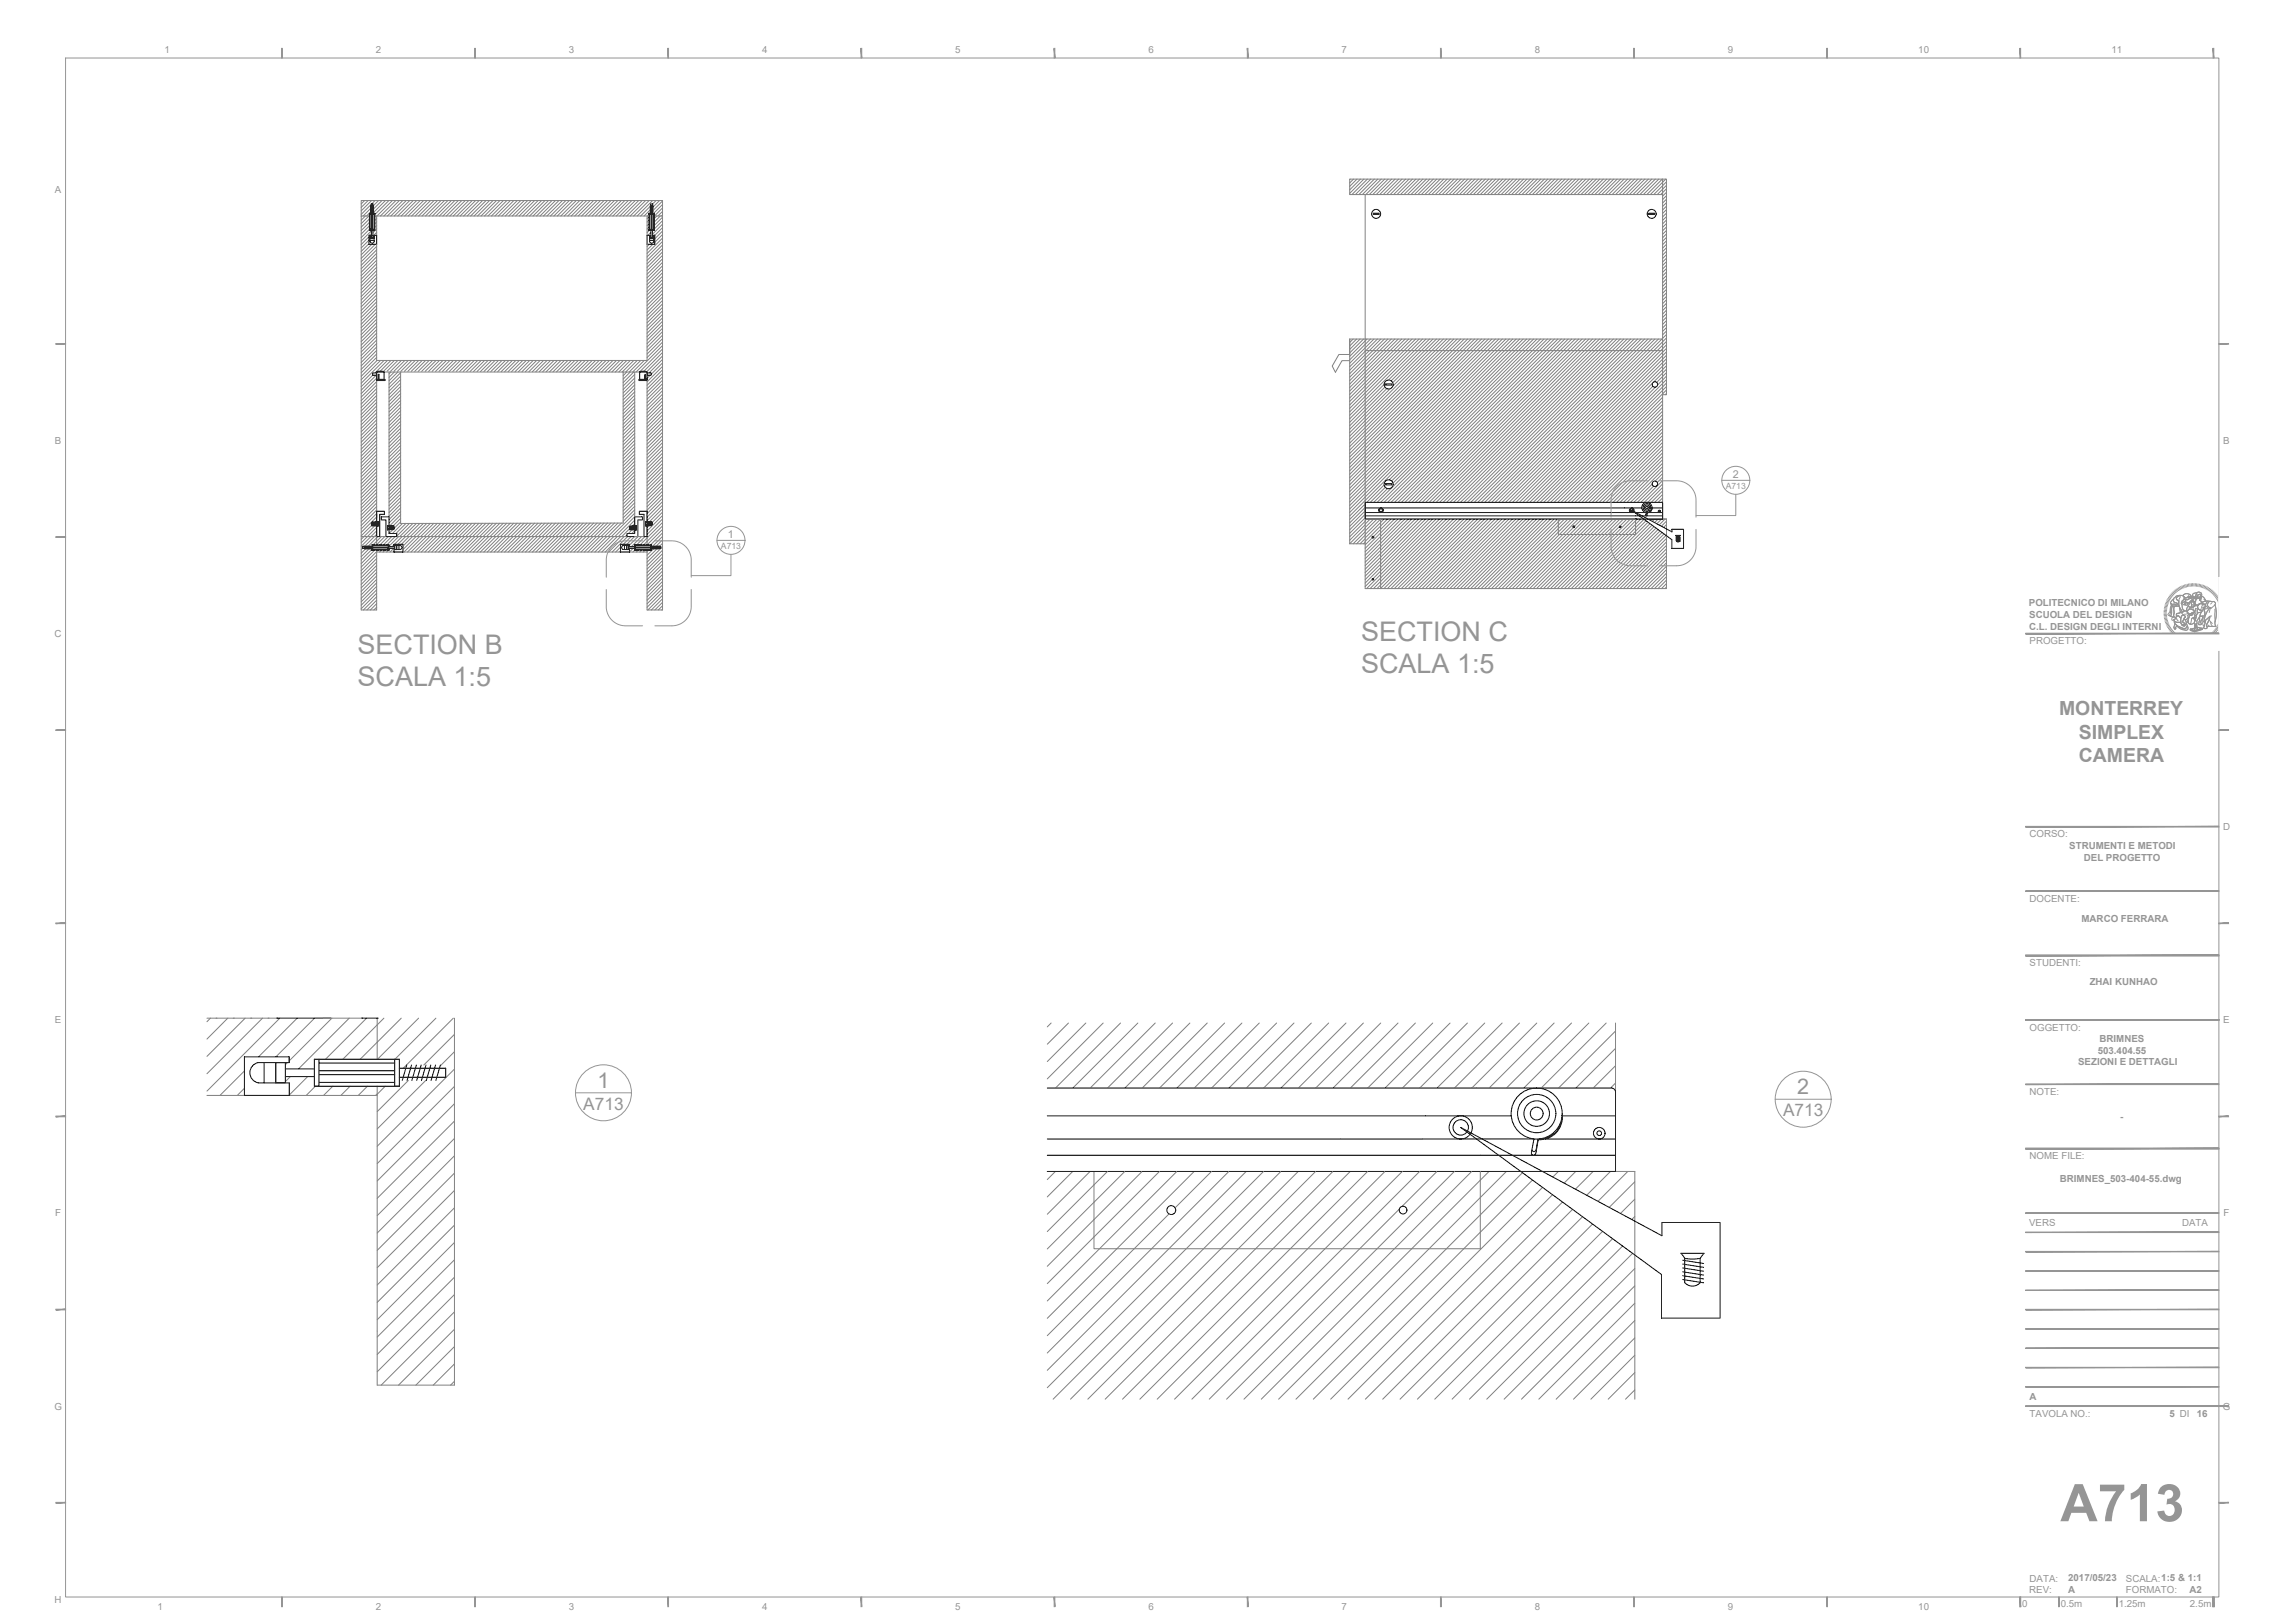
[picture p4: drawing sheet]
<svg xmlns="http://www.w3.org/2000/svg" width="594mm" height="420mm" viewBox="0 0 594 420" stroke-linecap="round" stroke-linejoin="round" font-family="sans-serif">
<defs><g id="words">
<text font-size="13.4" fill="#959595" x="533.3" y="393.8">A713</text>
<g font-size="7" fill="#959595">
<text x="352.3" y="165.9">SECTION C</text>
<text x="92.5" y="169.3">SECTION B</text>
<text x="92.5" y="177.7">SCALA 1:5</text>
<text x="352.3" y="174.3">SCALA 1:5</text>
</g>
<g font-size="5.6" fill="#959595">
<text x="154.7" y="281.6">1</text>
<text x="465.2" y="283.3">2</text>
</g>
<g font-size="5" fill="#959595">
<text x="533" y="185.2">MONTERREY</text>
<text x="538.1" y="191.3">SIMPLEX</text>
<text x="538.1" y="197.3">CAMERA</text>
</g>
<g font-size="4.5" fill="#959595">
<text x="151" y="287.3">A713</text>
<text x="461.5" y="289">A713</text>
</g>
<g font-size="2.8" fill="#959595">
<text x="448.5" y="123.7">2</text>
<text x="188.4" y="139.3">1</text>
</g>
<g font-size="2.5" fill="#959595">
<text x="42.6" y="13.8">1</text>
<text x="97.3" y="13.8">2</text>
<text x="147.3" y="13.8">3</text>
<text x="197.3" y="13.8">4</text>
<text x="247.3" y="13.8">5</text>
<text x="297.3" y="13.8">6</text>
<text x="347.3" y="13.8">7</text>
<text x="397.3" y="13.8">8</text>
<text x="447.3" y="13.8">9</text>
<text x="496.6" y="13.8">10</text>
<text x="546.6" y="13.8">11</text>
<text x="14.2" y="49.9">A</text>
<text x="14.2" y="114.9">B</text>
<text x="575.5" y="114.9">B</text>
<text x="525.2" y="156.9">POLITECNICO DI MILANO</text>
<text x="525.3" y="160">SCUOLA DEL DESIGN</text>
<text x="14.1" y="164.9">C</text>
<text x="525.3" y="163">C.L. DESIGN DEGLI INTERNI</text>
<text x="525.4" y="166.8">PROGETTO:</text>
<text x="575.5" y="214.9">D</text>
<text x="525.4" y="216.8">CORSO:</text>
<text x="535.7" y="219.7">STRUMENTI E METODI</text>
<text x="539.4" y="222.8">DEL PROGETTO</text>
<text x="525.4" y="233.5">DOCENTE:</text>
<text x="538.8" y="238.7">MARCO FERRARA</text>
<text x="525.4" y="250.1">STUDENTI:</text>
<text x="540.9" y="255">ZHAI KUNHAO</text>
<text x="14.2" y="264.9">E</text>
<text x="525.4" y="266.8">OGGETTO:</text>
<text x="543.5" y="269.8">BRIMNES</text>
<text x="575.5" y="264.9">E</text>
<text x="537.9" y="275.8">SEZIONI E DETTAGLI</text>
<text x="543" y="272.8">503.404.55</text>
<text x="525.4" y="283.5">NOTE:</text>
<text x="548.8" y="289.9">-</text>
<text x="525.4" y="300.1">NOME FILE:</text>
<text x="533.2" y="306.1">BRIMNES_503-404-55.dwg</text>
<text x="14.3" y="314.9">F</text>
<text x="525.2" y="317.4">VERS</text>
<text x="564.9" y="317.4">DATA</text>
<text x="575.6" y="314.9">F</text>
<text x="14.1" y="364.9">G</text>
<text x="525.4" y="362.4">A</text>
<text x="575.4" y="364.9">G</text>
<text x="525.4" y="366.9">TAVOLA NO.:</text>
<text x="561.5" y="366.9">5 DI</text>
<text x="568.7" y="366.9">16</text>
<text x="525.3" y="412.4">REV:</text>
<text x="525.4" y="409.5">DATA:</text>
<text x="535.4" y="412.4">A</text>
<text x="535.4" y="409.4">2017/05/23</text>
<text x="550.3" y="409.4">SCALA:1:5 &amp; 1:1</text>
<text x="550.3" y="412.4">FORMATO:</text>
<text x="566.7" y="412.4">A2</text>
<text x="14.1" y="414.9">H</text>
<text x="40.8" y="416.8">1</text>
<text x="97.3" y="416.8">2</text>
<text x="147.3" y="416.8">3</text>
<text x="197.3" y="416.8">4</text>
<text x="247.3" y="416.8">5</text>
<text x="297.3" y="416.8">6</text>
<text x="347.3" y="416.8">7</text>
<text x="397.3" y="416.8">8</text>
<text x="447.3" y="416.8">9</text>
<text x="496.6" y="416.8">10</text>
<text x="523.5" y="415.9">0</text>
<text x="533.5" y="415.9">0.5m</text>
<text x="548.5" y="415.9">1.25m</text>
<text x="566.9" y="415.9">2.5m</text>
</g>
<g font-size="2.2" fill="#959595">
<text x="446.7" y="126.5">A713</text>
<text x="186.6" y="142.1">A713</text>
</g>
</g></defs>
<!-- layer: A-ELEV-MBE -->
<g fill="none" stroke="#7f7f7f" stroke-width=".26">
<path d="M93.5 55.9h2.1M93.7 55.9l-.2 .2M94.4 51.9l-.9 .9M94.6 55.9l-1.1 1.1M95.3 51.9l-1.8 1.8M95.5 55.9l-2 2M95.6 56.7l-2.1 2.1M95.6 57.6l-2.1 2.1M95.6 58.5l-2.1 2.1M95.6 59.4l-2.1 2.1M96.1 52.9l-2.6 2.6M96.1 53.8l-2.1 2.1"/>
<path d="M96.1 54.7l-1.2 1.2M96.1 59.8l-2.6 2.6M96.2 51.9l-2.7 2.7M97 55.9h71M97.1 51.9l-.9 .9M97.3 55.9l-.3 .2M97.5 56.6l-.5 .4M97.5 58.4l-.5 .4M97.5 59.3l-1 .9M97.5 57.5l-.5 .4M97.5 55.9v5M98 51.9l-1.4 1.4"/>
<path d="M98.9 51.9l-2.3 2.3M99.8 51.9l-3.2 3.2M100.7 51.9l-3.7 3.7M101.6 51.9l-4 4M102.5 51.9l-4 4M103.4 51.9l-4 4M104.3 51.9l-4 4M105.2 51.9l-4 4M106.1 51.9l-4 4M107 51.9l-4 4M107.9 51.9l-4 4M108.8 51.9l-4 4"/>
<path d="M109.7 51.9l-4 4M110.5 51.9l-3.9 4M111.4 51.9l-4 4M112.3 51.9l-4 4M113.2 51.9l-4 4M114.1 51.9l-4 4M115 51.9l-4 4M115.9 51.9l-4 4M116.8 51.9l-4 4M117.7 51.9l-4 4M118.6 51.9l-4 4M119.5 51.9l-4 4"/>
<path d="M120.4 51.9l-4 4M121.3 51.9l-4 4M122.2 51.9l-4 4M123.1 51.9l-4 4M124 51.9l-4 4M124.9 51.9l-4 4M125.8 51.9l-4 4M126.7 51.9l-4 4M127.6 51.9l-4 4M128.5 51.9l-4 4M129.4 51.9l-4 4M130.3 51.9l-4 4"/>
<path d="M131.2 51.9l-4 4M132.1 51.9l-4 4M133 51.9l-4 4M133.9 51.9l-4 4M134.8 51.9l-4 4M135.7 51.9l-4 4M136.6 51.9l-4 4M137.5 51.9l-4 4M138.4 51.9l-4 4M139.3 51.9l-4 4M140.2 51.9l-4 4M141.1 51.9l-4 4"/>
<path d="M142 51.9l-4 4M142.9 51.9l-4 4M143.8 51.9l-4 4M144.7 51.9l-4 4M145.6 51.9l-4 4M146.5 51.9l-4 4M147.4 51.9l-4 4M148.3 51.9l-4 4M149.2 51.9l-4 4M150.1 51.9l-4 4M151 51.9l-4 4M151.9 51.9l-4 4"/>
<path d="M152.8 51.9l-4 4M153.7 51.9l-4 4M154.6 51.9l-4 4M155.5 51.9l-4 4M156.4 51.9l-4 4M157.3 51.9l-4 4M158.2 51.9l-4 4M159 51.9l-3.9 4M159.9 51.9l-4 4M160.8 51.9l-4 4M161.7 51.9l-4 4M162.6 51.9l-4 4"/>
<path d="M163.5 51.9l-4 4M164.4 51.9l-4 4M165.3 51.9l-4 4M166.2 51.9l-4 4M167.1 51.9l-4 4M167.5 55.9v5M168 57l-.5 .5M168 57.9l-.5 .5M168 58.8l-.5 .5M168 55.6l-.4 .3M168 56.1l-.5 .5M168 51.9l-4 4"/>
<path d="M168.1 59.6l-.6 .6M168.4 53.3l-2.6 2.6M168.4 54.2l-1.7 1.7M168.4 55.1l-.1 .1M168.9 51.9l-4 4M169 59.6l-.1 .2M169.4 55.9h2.1M169.8 51.9l-.9 .9M170 55.9l-.6 .7M170.7 51.9l-1.8 1.8M170.9 55.9l-1.5 1.6M171.5 56.2l-2.1 2.2"/>
<path d="M171.5 57.1l-2.1 2.2M171.5 58l-2.6 2.7M171.5 58.9l-2 2M171.5 59.8l-2 2M171.5 52l-2.6 2.6M171.5 52.9l-2.3 2.3M171.5 53.8l-2.1 2.1M171.5 54.7l-1.2 1.2M171.5 55.6l-.3 .3M349.5 46.4l-.1 .1M350.4 46.4l-1 1M351.3 46.4l-1.9 1.9"/>
<path d="M352.2 46.4l-2.8 2.8M353.1 46.4l-3.7 3.7M353.4 50.4v102h78v-18h-78M354 46.4l-4 4M354.9 46.4l-4 4M355.8 46.4l-4 4M356.7 46.4l-4 4M357.6 46.4l-4 4M358.5 46.4l-4 4M359.3 46.4l-4 4M360.2 46.4l-4 4M361.1 46.4l-4 4"/>
<path d="M362 46.4l-4 4M362.9 46.4l-4 4M363.8 46.4l-4 4M364.7 46.4l-4 4M365.6 46.4l-4 4M366.5 46.4l-4 4M367.4 46.4l-4 4M368.3 46.4l-4 4M369.2 46.4l-4 4M370.1 46.4l-4 4M371 46.4l-4 4M371.9 46.4l-4 4"/>
<path d="M372.8 46.4l-4 4M373.7 46.4l-4 4M374.6 46.4l-4 4M375.5 46.4l-4 4M376.4 46.4l-4 4M377.3 46.4l-4 4M378.2 46.4l-4 4M379.1 46.4l-4 4M380 46.4l-4 4M380.9 46.4l-4 4M381.8 46.4l-4 4M382.7 46.4l-4 4"/>
<path d="M383.6 46.4l-4 4M384.5 46.4l-4 4M385.4 46.4l-4 4M386.3 46.4l-4 4M387.2 46.4l-4 4M388.1 46.4l-4 4M389 46.4l-4 4M389.9 46.4l-4 4M390.8 46.4l-4 4M391.7 46.4l-4 4M392.6 46.4l-4 4M393.5 46.4l-4 4"/>
<path d="M394.4 46.4l-4 4M395.3 46.4l-4 4M396.2 46.4l-4 4M397.1 46.4l-4 4M398 46.4l-4 4M398.9 46.4l-4 4M399.8 46.4l-4 4M400.7 46.4l-4 4M401.5 46.4l-4 4M402.4 46.4l-4 4M403.3 46.4l-4 4M404.2 46.4l-4 4"/>
<path d="M405.1 46.4l-4 4M406 46.4l-4 4M406.9 46.4l-4 4M407.8 46.4l-4 4M408.7 46.4l-4 4M409.6 46.4l-4 4M410.5 46.4l-4 4M411.4 46.4l-4 4M412.3 46.4l-4 4M413.2 46.4l-4 4M414.1 46.4l-4 4M415 46.4l-4 4"/>
<path d="M415.9 46.4l-4 4M416.8 46.4l-4 4M417.7 46.4l-4 4M418.6 46.4l-4 4M419.5 46.4l-4 4M420.4 46.4l-4 4M421.3 46.4l-4 4M422.2 46.4l-4 4M423.1 46.4l-4 4M424 46.4l-4 4M424.9 46.4l-4 4M425.8 46.4l-4 4"/>
<path d="M426.7 46.4l-4 4M427.6 46.4l-4 4M428.5 46.4l-4 4M429.4 46.4l-4 4M430.3 46.4l-4 4M430.4 50.4h-81v-4h82v55.8h-1M430.4 46.4v88M431.2 46.4l-4 4M431.4 47.1l-3.3 3.3M431.4 48l-2.4 2.4M431.4 48.9l-1.5 1.5M431.4 49.8l-1 1"/>
<path d="M431.4 54.3l-1 1M431.4 55.2l-1 1M431.4 56.1l-1 1M431.4 50.7l-1 1M431.4 51.6l-1 1M431.4 52.5l-1 1M431.4 53.4l-1 1M431.4 57l-1 .9M431.4 57.9l-1 .9M431.4 58.8l-1 .9M431.4 59.7l-1 .9M95.5 61.3l-2 2"/>
<path d="M95.5 62.2l-2 2M95.5 63.1l-2 2M96.1 60.7l-.3 .3M96.3 63.2l-2.8 2.8M97.2 63.2l-3.7 3.7M97.5 60.2l-1 .9M97.5 63.8l-4 4M97.5 64.7l-4 4M97.5 65.6l-4 4M97.5 66.5l-4 4M97.5 67.4l-4 4M97.5 68.3l-4 4"/>
<path d="M97.5 69.2l-4 4M97.5 70.1l-4 4M97.5 71l-4 4M97.5 71.9l-4 4M97.5 72.8l-4 4M97.5 73.7l-4 4M97.5 74.6l-4 4M97.5 75.5l-4 4M97.5 76.4l-4 4M97.5 77.3l-4 4M97.5 78.2l-4 4M97.5 79.1l-4 4"/>
<path d="M97.5 79.9l-4 4M97.5 63.2v30.1h70v-30.1M168.1 63.2l-.6 .6M168.5 60.1l-.8 .8M168.5 61l-.1 .1M169 63.2l-1.5 1.5M171.5 66.1l-4 4M171.5 68.8l-4 4M171.5 71.5l-4 4M171.5 72.4l-4 4M171.5 73.3l-4 4M171.5 74.2l-4 4"/>
<path d="M171.5 76l-4 4M171.5 76.9l-4 4M171.5 77.8l-4 4M171.5 78.7l-4 4M171.5 60.7l-2 2M171.5 61.6l-4 4M171.5 62.5l-4 4M171.5 63.4l-4 4M171.5 64.3l-4 4M171.5 65.2l-4 4M171.5 67l-4 4M171.5 67.9l-4 4"/>
<path d="M171.5 69.7l-4 4M171.5 70.6l-4 4M171.5 75.1l-4 4M171.5 79.6l-4 4M431.4 60.5l-1 1M431.4 61.4l-1 1M431.4 62.3l-1 1M431.4 65.9l-1 1M431.4 67.7l-1 1M431.4 68.6l-1 1M431.4 72.2l-1 1M431.4 73.1l-1 1"/>
<path d="M431.4 74l-1 1M431.4 78.5l-1 1M431.4 79.4l-1 1M431.4 63.2l-1 1M431.4 64.1l-1 1M431.4 65l-1 1M431.4 66.8l-1 1M431.4 69.5l-1 1M431.4 70.4l-1 1M431.4 71.3l-1 1M431.4 74.9l-1 1M431.4 75.8l-1 1"/>
<path d="M431.4 76.7l-1 1M431.4 77.6l-1 1M96.5 97.1l-3 3M97.4 97.1l-3.9 3.9M97.5 80.8l-4 4M97.5 81.7l-4 4M97.5 82.6l-4 4M97.5 83.5l-4 4M97.5 84.4l-4 4M97.5 85.3l-4 4M97.5 86.2l-4 4M97.5 87.1l-4 4"/>
<path d="M97.5 88l-4 4M97.5 88.9l-4 4M97.5 89.8l-4 4M97.5 90.7l-4 4M97.5 91.6l-4 4M97.5 92.5l-4 4M97.5 97.9l-4 4M97.5 98.8l-4 4M97.5 99.7l-4 4M97.6 93.3l-4.1 4.1M98.5 93.3l-5 5M99.4 93.3l-5.9 5.9"/>
<path d="M100.3 93.3l-3.2 3.2M100.7 96.3v37.5M101.2 96.3l-.5 .5M101.2 93.3l-2.8 2.8M102.1 96.3l-1.4 1.4M102.1 93.3l-2.8 2.8M103 96.3l-2.3 2.3M103 93.3l-2.8 2.8M103.7 96.3v39.2l57.6-.1v-39M103.7 97.4l-3 3M103.7 98.3l-3 3M103.7 99.2l-3 3"/>
<path d="M103.7 96.5l-3 3M103.9 93.3l-2.8 2.8M104.8 93.3l-2.8 2.8M105.7 93.3l-2.8 2.8M106.6 93.3l-2.8 2.8M107.5 93.3l-2.8 2.8M108.4 93.3l-2.8 2.8M109.3 93.3l-2.8 2.8M110.2 93.3l-2.8 2.8M111.1 93.3l-2.8 2.8M112 93.3l-2.9 2.8M112.9 93.3l-2.9 2.8"/>
<path d="M113.8 93.3l-2.9 2.8M114.7 93.3l-2.9 2.9M115.6 93.3l-2.9 2.9M116.5 93.3l-2.9 2.9M117.4 93.3l-2.9 2.9M118.3 93.3l-2.9 2.9M119.2 93.3l-2.9 2.9M120.1 93.3l-2.9 2.9M121 93.3l-2.9 2.9M121.9 93.3l-2.9 2.9M122.8 93.3l-2.9 2.9M123.7 93.3l-2.9 2.9"/>
<path d="M124.6 93.3l-2.9 2.9M125.4 93.3l-2.8 2.9M126.3 93.3l-2.8 2.9M127.2 93.3l-2.8 2.9M128.1 93.3l-2.8 2.9M129 93.3l-2.8 2.9M129.9 93.3l-2.9 2.9M130.8 93.3l-2.9 2.9M131.7 93.3l-2.9 2.9M132.6 93.3l-2.9 2.9M133.5 93.3l-2.9 2.9M134.4 93.3l-2.9 2.9"/>
<path d="M135.3 93.3l-2.9 2.9M136.2 93.3l-2.9 2.9M137.1 93.3l-2.9 2.9M138 93.3l-2.9 2.9M138.9 93.3l-2.9 2.9M139.8 93.3l-2.9 2.9M140.7 93.3l-2.9 2.9M141.6 93.3l-2.9 2.9M142.5 93.3l-2.9 2.9M143.4 93.3l-2.9 2.9M144.3 93.3l-2.9 2.9M145.2 93.3l-2.9 2.9"/>
<path d="M146.1 93.3l-2.9 2.9M147 93.3l-2.9 2.9M147.9 93.3l-2.9 2.9M148.8 93.3l-2.9 2.9M149.7 93.3l-2.9 2.9M150.6 93.3l-3 2.9M151.5 93.3l-3 3M152.4 93.3l-3 3M153.3 93.3l-3 3M154.2 93.3l-3 3M155.1 93.3l-3 3M156 93.3l-3 3"/>
<path d="M156.9 93.3l-3 3M157.8 93.3l-3 3M158.7 93.3l-3 3M159.6 93.3l-3 3M160.5 93.3l-3 3M161.4 93.3l-3 3M162.2 96.3l-.9 1M162.3 93.3l-3 3M163.1 96.3l-1.8 1.9M163.2 93.3l-3 3M164 96.3l-2.7 2.8M164.1 93.3l-3 3"/>
<path d="M164.3 96.9l-3 3M164.3 97.8l-3 3M164.3 98.7l-3 3M164.3 99.6l-3 3M164.3 96.3v37.5l-5.1 5.1M165 93.3l-3 3M165.9 93.3l-3 3M166.8 93.3l-3 3M168.3 97.1l-.8 .9M171.5 80.5l-4 4M171.5 81.4l-4 4M171.5 82.3l-4 4"/>
<path d="M171.5 83.2l-4 4M171.5 84.1l-4 4M171.5 85l-4 4M171.5 85.9l-4 4M171.5 86.8l-4 4M171.5 87.7l-4 4M171.5 88.6l-4 4M171.5 90.4l-5.9 5.9M171.5 91.3l-4.8 4.8M171.5 92.2l-4.1 4.1M171.5 93.1l-3.5 3.4M171.5 94.9l-4 4"/>
<path d="M171.5 95.8l-4 4M171.5 96.6l-4 4M171.5 97.5l-4 4M171.5 99.3l-4 4M171.5 89.5l-6.8 6.8M171.5 94l-2.9 2.9M171.5 98.4l-4 4M349.4 91.8h-2.8l-1.7 3 .8 1.6 1.7-3h2M350.3 87.8l-.9 .9M351.2 87.8l-1.8 1.8M352.1 87.8l-2.7 2.7M353 87.8l-3.6 3.6"/>
<path d="M353.4 90.8h77M353.9 87.8l-4.5 4.5M354.8 87.8l-5.4 5.3M355.7 87.8l-6.3 6.2M356.6 87.8l-7.2 7.1M357.5 87.8l-8.1 8M358.3 99.5l-8.9 8.9M358.4 87.8l-9 8.9M359.3 87.8l-9.9 9.8M360.2 87.8l-10.8 10.7M361.1 87.8l-11.7 11.6M361.9 87.8l-12.5 12.5"/>
<path d="M362.8 87.8l-13.4 13.4M363.7 87.8l-14.3 14.3M364.6 87.8l-15.2 15.2M365.5 87.8l-16.1 16.1M366.4 87.8l-17 17M367.3 87.8l-17.9 17.9M368.2 87.8l-18.8 18.8M369.1 87.8l-19.7 19.7M370 87.8l-10.6 10.6M370.9 87.8l-10.8 10.8M371.8 87.8l-11.3 11.3M372.7 87.8l-12.2 12.2"/>
<path d="M373.6 87.8l-24.2 24.2M374.5 87.8l-25.1 25.1M375.4 87.8l-26 26M376.3 87.8l-26.9 26.9M377.2 87.8l-27.8 27.8M378.1 87.8l-28.7 28.7M379 87.8l-29.6 29.6M379.9 87.8l-30.5 30.5M380.8 87.8l-31.4 31.4M381.7 87.8l-32.3 32.3M382.6 87.8l-33.2 33.2M383.5 87.8l-34.1 34.1"/>
<path d="M384.4 87.8l-35 35M385.3 87.8l-35.9 35.9M386.2 87.8l-36.8 36.8M387.1 87.8l-37.7 37.7M388 87.8l-38.6 38.6M388.9 87.8l-39.5 39.5M389.8 87.8l-40.4 40.4M390.7 87.8l-41.3 41.3M391.6 87.8l-42.2 42.2M392.5 87.8l-43.1 43.1M393.4 87.8l-44 44M394.3 87.8l-44.9 44.9"/>
<path d="M395.2 87.8l-45.8 45.8M396.1 87.8l-36.5 36.4M397 87.8l-36.8 36.7M397.9 87.8l-37.3 37.3M398.8 87.8l-42.3 42.3M399.7 87.8l-42.3 42.3M400.6 87.8l-42.3 42.3M401.5 87.8l-42.3 42.3M402.4 87.8l-42.3 42.3M403.3 87.8l-42.3 42.3M404.2 87.8l-42.3 42.3M405.1 87.8l-42.3 42.3"/>
<path d="M406 87.8l-42.3 42.3M406.9 87.8l-42.3 42.3M407.8 87.8l-42.3 42.3M408.7 87.8l-42.3 42.3M409.6 87.8l-42.3 42.3M410.4 87.8l-42.2 42.3M411.3 87.8l-42.2 42.3M412.2 87.8l-42.2 42.3M413.1 87.8l-42.2 42.3M414 87.8l-42.2 42.3M414.9 87.8l-42.2 42.3M415.8 87.8l-42.2 42.3"/>
<path d="M416.7 87.8l-42.3 42.3M417.6 87.8l-42.3 42.3M418.5 87.8l-42.3 42.3M419.4 87.8l-42.3 42.3M420.3 87.8l-42.3 42.3M421.2 87.8l-42.3 42.3M422.1 87.8l-42.3 42.3M423 87.8l-42.3 42.3M423.9 87.8l-42.3 42.3M424.8 87.8l-42.3 42.3M425.7 87.8l-42.3 42.3M426.6 87.8l-42.3 42.3"/>
<path d="M427.5 87.8l-42.3 42.3M427.8 99.2l-30.9 30.9M427.9 100l-30.1 30.1M428.4 87.8l-42.3 42.3M429.3 87.8l-42.3 42.3M430.2 87.8l-42.3 42.3M430.4 87.8h-81v53M431.4 80.3l-1 1M431.4 84.8l-1 1M431.4 85.7l-1 1M431.4 86.6l-1 1M431.4 87.5l-42.6 42.6"/>
<path d="M431.4 88.4l-41.7 41.7M431.4 89.3l-40.8 40.8M431.4 81.2l-1 1M431.4 82.1l-1 1M431.4 83l-1 1M431.4 83.9l-1 1M431.4 90.2l-39.9 39.9M431.4 91.1l-39 39M431.4 92l-38.1 38.1M431.4 92.9l-37.2 37.2M431.4 93.8l-36.3 36.3M431.4 94.7l-35.4 35.4"/>
<path d="M431.4 95.6l-3.4 3.3M431.4 96.5l-2.6 2.5M431.4 97.4l-2.3 2.3M431.4 98.3l-31.8 31.8M431.4 99.2l-30.9 30.9M97.5 100.6l-4 4M97.5 101.5l-4 4M97.5 102.4l-4 4M97.5 103.3l-4 4M97.5 104.2l-4 4M97.5 105.1l-4 4M97.5 106l-4 4"/>
<path d="M97.5 106.9l-4 4M97.5 107.8l-4 4M97.5 108.7l-4 4M97.5 109.6l-4 4M97.5 110.5l-4 4M97.5 111.4l-4 4M97.5 112.3l-4 4M97.5 113.2l-4 4M97.5 114.1l-4 4M97.5 115l-4 4M97.5 115.9l-4 4M97.5 116.8l-4 4"/>
<path d="M97.5 117.7l-4 4M97.5 118.6l-4 4M97.5 119.5l-4 4M103.7 100.1l-3 3M103.7 101.9l-3 3M103.7 102.8l-3 3M103.7 103.7l-3 3M103.7 104.6l-3 3M103.7 107.3l-3 3M103.7 108.2l-3 2.9M103.7 109.1l-3 2.9M103.7 110l-3 2.9"/>
<path d="M103.7 111.7l-3 3M103.7 112.6l-3 3M103.7 113.5l-3 3M103.7 114.4l-3 3M103.7 116.2l-3 3M103.7 117.1l-3 3M103.7 118l-3 3M103.7 118.9l-3 3M103.7 101l-3 3M103.7 105.5l-3 3M103.7 106.4l-3 3M103.7 110.9l-3 2.9"/>
<path d="M103.7 115.3l-3 3M103.7 119.8l-3 3M164.3 100.5l-3 3M164.3 101.4l-3 3M164.3 102.3l-3 3M164.3 103.2l-3 3M164.3 104.1l-3 3M164.3 105l-3 3M164.3 105.9l-3 3M164.3 106.8l-3 3M164.3 107.7l-3 3M164.3 108.6l-3 3"/>
<path d="M164.3 109.5l-3 3M164.3 110.4l-3 3M164.3 111.3l-3 3M164.3 112.2l-3 3M164.3 113.1l-3 3M164.3 114l-3 3M164.3 114.9l-3 3M164.3 115.8l-3 3M164.3 116.7l-3 3M164.3 117.6l-3 3M164.3 118.5l-3 3M164.3 119.4l-3 3"/>
<path d="M171.5 100.2l-4 4M171.5 101.1l-4 4M171.5 102l-4 4M171.5 102.9l-4 4M171.5 104.7l-4 4M171.5 105.6l-4 4M171.5 106.5l-4 4M171.5 107.4l-4 4M171.5 108.3l-4 4M171.5 109.2l-4 4M171.5 110.1l-4 4M171.5 111l-4 4"/>
<path d="M171.5 111.9l-4 4M171.5 112.8l-4 4M171.5 113.7l-4 4M171.5 114.6l-4 4M171.5 115.5l-4 4M171.5 116.4l-4 4M171.5 117.3l-4 4M171.5 119.1l-4 4M171.5 120l-4 4M171.5 103.8l-4 4M171.5 118.2l-4 4M358.5 100.2l-9.1 9.1"/>
<path d="M359 100.6l-9.6 9.6M359.9 100.6l-10.5 10.5M428.5 100.2l-29.8 29.9M430.4 102.9l-27.2 27.2M430.4 103.8l-26.3 26.3M430.4 104.7l-25.4 25.4M430.4 105.6l-24.5 24.5M430.4 106.4l-23.6 23.7M430.4 107.3l-22.7 22.8M430.4 108.2l-21.8 21.9M430.4 109.1l-20.9 21M430.4 110l-20 20.1"/>
<path d="M430.4 110.9l-19.1 19.2M430.4 111.8l-18.2 18.3M430.4 112.7l-17.3 17.4M430.4 113.6l-16.4 16.5M430.4 114.5l-15.5 15.6M430.4 115.4l-14.6 14.7M430.4 116.3l-13.7 13.8M430.4 117.2l-12.8 12.9M430.4 118.1l-11.9 12M430.4 119l-11 11.1M430.4 119.9l-10.1 10.2M431.4 100.1l-30 30"/>
<path d="M431.4 101l-29.1 29.1M431.4 101.9l-.3 .3M93.5 138.9h4M96.3 136l-2.8 2.7M96.9 136.2l-3.4 3.4M97 135.2h.1M97.5 135.2v-38.9h70v38.9M97.5 120.4l-4 4M97.5 121.3l-4 4M97.5 122.2l-4 3.9M97.5 123l-4 4M97.5 123.9l-4 4"/>
<path d="M97.5 124.8l-4 4M97.5 125.7l-4 4M97.5 126.6l-4 4M97.5 127.5l-4 4M97.5 128.4l-4 4M97.5 129.3l-4 4M97.5 130.2l-4 4M97.5 131.1l-4 4M97.5 132l-4 4M97.5 132.9l-4 4M97.5 133.8l-4 4M97.5 134.7l-.4 .4"/>
<path d="M97.5 136.5l-4 4M97.5 137.4l-4 4M97.5 138.3l-3.2 3.2M97.5 136v5M97.8 138.9l-2.6 2.6M98.3 138.9h1.6M98.7 138.9l-2.1 2.1M99.6 138.9l-2.1 2.1M100.5 138.9l-2.1 2.1M100.9 137l-.2 .2M101.4 138.9l-2.1 2.1M101.8 137l-1.1 1.1"/>
<path d="M102.3 138.9l-2.1 2.1M102.7 138.9h59.6M103.2 138.9l-2.5 2.5M103.7 120.7l-3 3M103.7 121.6l-3 3M103.7 122.5l-3 3M103.7 123.4l-3 3M103.7 124.3l-3 3M103.7 125.2l-3 3M103.7 126.1l-3 3M103.7 127l-3 3M103.7 127.9l-3 3"/>
<path d="M103.7 128.8l-3 3M103.7 129.7l-3 3M103.7 130.6l-3 3M103.7 131.5l-3 3M103.7 132.4l-3 3M103.7 133.3l-2.9 2.9M103.7 134.2l-2 2M103.7 135.1l-1.6 1.6M104.1 138.9l-2 2M104.2 135.5l-2.6 2.6M105 138.9l-2 2M105.1 135.5l-2.6 2.6"/>
<path d="M105.9 138.9l-2 2M106 135.5l-3.3 3.3M106.8 138.9l-2.5 2.5M106.9 135.5l-3.4 3.4M107.7 138.9l-3.4 3.4M107.8 135.5l-3.4 3.4M108.6 138.9l-4 4M108.7 135.5l-3.4 3.4M109.5 138.9l-4 4M109.6 135.5l-3.4 3.4M110.4 138.9l-4 4M110.5 135.5l-3.4 3.4"/>
<path d="M111.3 138.9l-4 4M111.4 135.5l-3.4 3.4M112.2 138.9l-4 4M112.3 135.5l-3.4 3.4M113.1 138.9l-4 4M113.2 135.5l-3.4 3.4M114 138.9l-4 4M114.1 135.5l-3.4 3.4M114.9 138.9l-4 4M115 135.5l-3.4 3.4M115.8 138.9l-4 4M115.9 135.5l-3.4 3.4"/>
<path d="M116.7 138.9l-4 4M116.8 135.5l-3.4 3.4M117.6 138.9l-4 4M117.7 135.5l-3.4 3.4M118.5 138.9l-4 4M118.6 135.5l-3.4 3.4M119.4 138.9l-4 4M119.5 135.5l-3.4 3.4M120.3 138.9l-4 4M120.4 135.5l-3.4 3.4M121.2 138.9l-4 4M121.3 135.5l-3.4 3.4"/>
<path d="M122.1 138.9l-4 4M122.2 135.5l-3.5 3.4M123 138.9l-4 4M123.1 135.5l-3.5 3.4M123.9 138.9l-4 4M124 135.5l-3.5 3.4M124.7 138.9l-4 4M124.9 135.5l-3.5 3.4M125.6 138.9l-4 4M125.8 135.5l-3.5 3.4M126.5 138.9l-4 4M126.7 135.5l-3.5 3.4"/>
<path d="M127.4 138.9l-4 4M127.6 135.5l-3.5 3.4M128.3 138.9l-4 4M128.5 135.5l-3.5 3.4M129.2 138.9l-4 4M129.4 135.5l-3.5 3.4M130.1 138.9l-4 4M130.3 135.5l-3.5 3.4M131 138.9l-4 4M131.2 135.5l-3.5 3.4M131.9 138.9l-4 4M132.1 135.5l-3.5 3.4"/>
<path d="M132.8 138.9l-4 4M133 135.5l-3.5 3.4M133.7 138.9l-4 4M133.9 135.4l-3.5 3.5M134.6 138.9l-4 4M134.8 135.4l-3.5 3.5M135.5 138.9l-4 4M135.7 135.4l-3.5 3.5M136.4 138.9l-4 4M136.6 135.4l-3.5 3.5M137.3 138.9l-4 4M137.5 135.4l-3.5 3.5"/>
<path d="M138.2 138.9l-4 4M138.4 135.4l-3.5 3.5M139.1 138.9l-4 4M139.3 135.4l-3.5 3.5M140 138.9l-4 4M140.2 135.4l-3.5 3.5M140.9 138.9l-4 4M141.1 135.4l-3.5 3.5M141.8 138.9l-4 4M142 135.4l-3.5 3.5M142.7 138.9l-4 4M142.9 135.4l-3.5 3.5"/>
<path d="M143.6 138.9l-4 4M143.8 135.4l-3.5 3.5M144.5 138.9l-4 4M144.7 135.4l-3.5 3.5M145.4 138.9l-4 4M145.6 135.4l-3.5 3.5M146.3 138.9l-4 4M146.5 135.4l-3.5 3.5M147.2 138.9l-4 4M147.4 135.4l-3.5 3.5M148.1 138.9l-4 4M148.3 135.4l-3.5 3.5"/>
<path d="M149 138.9l-4 4M149.2 135.4l-3.5 3.5M149.9 138.9l-4 4M150.1 135.4l-3.5 3.5M150.8 138.9l-4 4M151 135.4l-3.5 3.5M151.7 138.9l-4 4M151.9 135.4l-3.5 3.5M152.6 138.9l-4 4M152.8 135.4l-3.5 3.5M153.5 138.9l-4 4M153.7 135.4l-3.5 3.5"/>
<path d="M154.4 138.9l-4 4M154.6 135.4l-3.5 3.5M155.3 138.9l-4 4M155.5 135.4l-3.5 3.5M156.2 138.9l-4 4M156.4 135.4l-3.5 3.5M157.1 138.9l-4 4M157.3 135.4l-3.5 3.5M158 138.9l-4 4M158.2 135.4l-3.5 3.5M158.9 138.9l-4 4M159.1 135.4l-3.5 3.5"/>
<path d="M159.8 138.9l-4 4M160 135.4l-3.5 3.5M160.7 138.9l-4 4M160.9 135.4l-3.5 3.5M161.6 138.9l-4 4M162.3 138.5l-.5 .4M162.5 138.9l-4 4M163 136.9l-2.1 2M163.4 138.9l-2 2M163.7 137l-1 1.1M164.3 138.9l-2 2M164.3 138.9h.8h-.4"/>
<path d="M164.3 120.3l-3 3M164.3 121.2l-3 3M164.3 122.1l-3 3M164.3 123l-3 3M164.3 123.9l-3 3M164.3 124.8l-3 3M164.3 125.7l-3 3M164.3 126.6l-3 3M164.3 127.5l-3 3M164.3 128.4l-3 3M164.3 129.3l-3 3M164.3 130.2l-3 3"/>
<path d="M164.3 131.1l-3 3M164.3 132l-3 3M164.3 132.9l-6 6M164.3 134.7l-4.2 4.2M164.3 135.6l-.7 .6M164.3 137.4l-.7 .7M165.1 138.9h1.6M165.2 138.9l-2.3 2.2M166.1 138.9l-2.7 2.6M166.9 138.9l-2.1 2.1M167.5 136v5M168 136l-.5 .6"/>
<path d="M171.5 120.9l-4 4M171.5 121.8l-4 4M171.5 123.6l-4 4M171.5 124.5l-4 4M171.5 125.4l-4 4M171.5 126.3l-4 4M171.5 127.2l-4 4M171.5 128.1l-4 4M171.5 129l-4 4M171.5 129.9l-4 4M171.5 130.8l-4 4M171.5 131.7l-3.4 3.3"/>
<path d="M171.5 133.5l-4 4M171.5 135.3l-5.8 5.7M171.5 136.2l-4.9 4.8M171.5 122.7l-4 4M171.5 132.6l-2.7 2.7M171.5 134.4l-4 4M171.5 137.1l-4 3.9M171.5 138l-3.1 3M171.5 138.9l-2.6 2.6M171.5 139.7l-1.6 1.6M353.4 130.5l-4 4M353.4 131.4l-4 4"/>
<path d="M353.4 132.3l-4 4M353.4 133.2l-4 4M353.4 135.9l-4 4M353.4 136.8l-4 4M353.4 137.7l-3.1 3.1M353.4 134.1l-4 4M353.4 135l-4 4M353.4 138.5l-2.2 2.3M353.4 139.4l-1.3 1.4M353.4 138.4l4-4v18M353.8 134.4l-.4 .4M354.7 134.4l-1.3 1.3"/>
<path d="M355.2 139.2l-1.8 1.9M355.6 134.4l-2.2 2.2M356.5 134.4l-3.1 3.1M358.3 134.4l-4.9 4.9M358.3 125.5l-4.5 4.6M358.6 126.2l-3.9 3.9M359.2 126.5l-3.6 3.6M359.2 134.4l-5.8 5.8M360.1 134.4l-4.6 4.5M361 134.4l-7.6 7.6M361.9 134.4l-8.5 8.5M362.8 134.4l-9.4 9.4"/>
<path d="M363.7 134.4l-10.3 10.3M364.6 134.4l-11.2 11.2M365.5 134.4l-12.1 12M366.4 134.4l-13 12.9M367.3 134.4l-13.9 13.8M368.2 134.4l-14.8 14.7M369.1 134.4l-15.7 15.6M370 134.4l-16.6 16.5M370.8 134.4l-15.4 15.4M371.7 134.4l-17.9 18M372.6 134.4l-18 18M373.5 134.4l-18 18"/>
<path d="M374.4 134.4l-18 18M375.3 134.4l-18 18M376.2 134.4l-18 18M377.1 134.4l-18 18M378 134.4l-18 18M378.9 134.4l-18 18M379.8 134.4l-18 18M380.7 134.4l-18 18M381.6 134.4l-18 18M382.5 134.4l-18 18M383.4 134.4l-18 18M384.3 134.4l-18 18"/>
<path d="M385.2 134.4l-18 18M386.1 134.4l-18 18M387 134.4l-18 18M387.9 134.4l-18 18M388.8 134.4l-18 18M389.7 134.4l-18 18M390.6 134.4l-18 18M391.5 134.4l-18 18M392.4 134.4l-18 18M393.3 134.4l-18 18M394.2 134.4l-18 18M395.1 134.4l-18 18"/>
<path d="M396 134.4l-18 18M396.9 134.4l-18 18M397.8 134.4l-18 18M398.7 134.4l-18 18M399.6 134.4l-18 18M400.5 134.4l-18 18M401.4 134.4l-18 18M402.3 134.4l-18 18M403.2 134.4l-18 18M403.4 134.4v4h20v-4M404.1 134.4l-18 18M405 134.4l-18 18"/>
<path d="M405.9 134.4l-18 18M406.8 134.4l-18 18M407.3 136.6l-15.8 15.8M407.7 134.4l-18 18M408.6 134.4l-18 18M409.5 134.4l-1.9 1.9M410.4 134.4l-18 18M411.3 134.4l-18 18M412.2 134.4l-18 18M413.1 134.4l-18 18M414 134.4l-18 18M414.9 134.4l-18 18"/>
<path d="M415.8 134.4l-18.1 18M416.7 134.4l-18.1 18M417.6 134.4l-18.1 18M418.5 134.4l-18.1 18M419.2 136.3l-16.1 16.1M419.3 134.4l-18 18M420.2 134.4l-18 18M421.1 134.4l-1.8 1.8M422 134.4l-18 18M422.9 134.4l-18 18M423.8 134.4l-18 18M424.7 134.4l-18 18"/>
<path d="M425.6 134.4l-18 18M426.1 134.8l-17.6 17.6M426.6 135.2l-17.2 17.2M427.1 135.6l-16.8 16.8M427.4 134.4l-.3 .3M427.6 135.9l-16.4 16.5M427.7 125.3l-4.8 4.8M428 125.8l-4.2 4.3M428.2 136.3l-16.1 16.1M428.3 134.4l-.6 .6M428.7 136.7l-15.7 15.7M429.2 137.1l-15.3 15.3"/>
<path d="M429.2 134.4l-.9 .9M429.7 137.5l-14.9 14.9M430.1 134.4l-1.2 1.2M430.2 137.9l-14.5 14.5M430.4 120.8l-9.3 9.3M430.4 121.7l-8.4 8.4M430.4 122.6l-2 1.9M430.4 123.5l-1.4 1.4M430.4 124.4l-5.7 5.7M430.4 125.3l-4.8 4.8M430.4 126.2l-3.9 3.9M430.4 127.1l-3 3"/>
<path d="M430.4 128l-2.1 2.1M430.4 128.9l-1.2 1.2M430.4 129.8l-.3 .3M430.7 138.2l-14.1 14.2M431 134.4l-1.5 1.5M431.3 138.6l-13.8 13.8M431.4 135.8l-.8 .7M431.4 136.7l-.2 .2M431.4 139.4l-13 13M431.4 134.9l-1.3 1.3M93.9 141.9l-.4 .4M94.7 142l-1.2 1.2"/>
<path d="M95.6 142l-2.1 2.1M96.3 141.3l-.2 .2M96.3 142.2l-2.8 2.8M97 142.4l-3.5 3.5M97.5 142.4v15.5h-4v-106h78v106h-4v-15.5M97.5 142.8l-4 4M97.5 143.7l-4 4M97.5 144.6l-4 4M97.5 145.5l-4 4M97.5 146.4l-4 4M97.5 147.3l-4 4M97.5 149.1l-4 4"/>
<path d="M97.5 150l-4 4M97.5 150.9l-4 4M97.5 151.8l-4 4M97.5 152.7l-4 4M97.5 153.6l-4 4M97.5 154.5l-3.4 3.4M97.5 155.4l-2.5 2.5M97.5 156.3l-1.6 1.6M97.5 157.2l-.7 .7M97.5 141h.1M97.5 148.2l-4 4M97.5 142.9h70"/>
<path d="M97.8 142.4l-.3 .4M98.7 142.4l-.4 .5M99.6 142.4l-.4 .5M100.5 142.4l-.4 .5M101 141.9l-.3 .4M101.9 141.9l-.9 1M102 141l-.5 .5M102 142.8l-.1 .1M160.6 141.6l-1.2 1.3M160.6 142.5l-.3 .4M162.9 141.2l-.2 .1M163 141.9l-.3 .3"/>
<path d="M163.9 141.9l-1 1M164.3 142.4l-.5 .5M165.2 142.4l-.5 .5M166.1 142.4l-.5 .5M167 142.4l-.5 .5M167.9 142.4l-.5 .5M169.1 142.1l-1.6 1.6M170 142.1l-2.5 2.5M171.5 140.6l-.7 .8M171.5 141.5l-4 4M171.5 142.4l-4 4M171.5 143.3l-4 4"/>
<path d="M171.5 144.2l-4 4M171.5 145.1l-4 4M171.5 146l-4 4M171.5 146.9l-4 4M171.5 147.8l-4 4M171.5 148.7l-4 4M171.5 149.6l-4 4M171.5 150.5l-4 4M171.5 151.4l-4 4M171.5 152.3l-4 4M171.5 153.2l-4 4M171.5 154.1l-3.8 3.8"/>
<path d="M171.5 155l-2.9 2.9M171.5 155.9l-2 2M171.5 156.8l-1.1 1.1M171.5 157.7l-.2 .2M349.4 140.8h4M353.4 140.3l-.4 .5M355.2 150l-1.8 1.8M431.4 140.3l-12.1 12.1M431.4 141.2l-11.2 11.2M431.4 142.1l-10.3 10.3M431.4 143l-9.4 9.4M431.4 143.9l-8.5 8.5"/>
<path d="M431.4 144.8l-7.6 7.6M431.4 145.7l-6.7 6.7M431.4 146.6l-5.8 5.8M431.4 147.5l-4.9 4.9M431.4 148.4l-4 4M431.4 149.3l-3.1 3.1M431.4 150.2l-2.2 2.2M431.4 151.1l-1.3 1.3M431.4 152l-.4 .4M53.6 263.6h18M54.5 263.6l-.9 .9M55.9 263.6h.1"/>
<path d="M59 263.6l-5.4 5.4M60.4 263.6h.1M63.3 277.2l-6.4 6.4M63.5 263.6l-9.9 9.9M64.9 263.6h.1M68 263.6l-14.4 14.4M69.4 263.6h.1M72.4 263.6l-18.8 18.9M74.4 275.1l-.5 .5M75.2 278.7l-1.3 1.3M76.9 263.6l-10 10M79.6 278.7l-4.7 4.8"/>
<path d="M81.4 263.6l-10 10M81.6 263.6h4h-2M85.6 263.6h8M85.9 263.6l-11 11M90.4 263.6l-13.1 13.1M94.9 263.6l-10.6 10.6M97.6 263.6v10.6M99.4 263.6l-10.6 10.6M103.9 263.6l-10.7 10.6M105.7 279.7l-8.1 8.1M108.4 263.6l-10.7 10.6M110.2 279.7l-12.6 12.6"/>
<path d="M112.8 263.6l-10.6 10.6M117.3 263.6l-12.9 12.9M117.6 263.6v95h-20v-77.4M117.6 267.8l-7.9 7.9M117.6 272.3l-3.5 3.5M117.6 276.8l-20 19.9M272.1 264.8l-1 1M276.6 264.8l-5.5 5.5M281.1 264.8l-10 10M285.6 264.8l-14.5 14.5M290.1 264.8l-16.9 16.9M294.5 264.8l-16.8 16.9"/>
<path d="M299 264.8l-16.8 16.9M303.5 264.8l-16.8 16.9M308 264.8l-16.8 16.9M312.5 264.8l-16.8 16.9M317 264.8l-16.8 16.9M321.5 264.8l-16.8 16.9M326 264.8l-16.9 16.9M330.5 264.8l-16.9 16.9M335 264.8l-16.9 16.9M339.4 264.8l-16.8 16.9M343.9 264.8l-16.8 16.9M348.4 264.8l-16.8 16.9"/>
<path d="M352.9 264.8l-16.8 16.9M357.4 264.8l-16.8 16.9M361.9 264.8l-16.8 16.9M366.4 264.8l-16.8 16.9M370.9 264.8l-16.9 16.9M375.4 264.8l-16.9 16.9M379.9 264.8l-16.9 16.9M384.3 264.8l-16.8 16.9M388.8 264.8l-16.8 16.9M393.3 264.8l-16.8 16.9M397.8 264.8l-16.8 16.9M402.3 264.8l-16.8 16.9"/>
<path d="M406.8 264.8l-16.8 16.9M411.3 264.8l-16.8 16.9M415.8 264.8l-16.9 16.9M418.2 266.9l-14.8 14.8M418.2 271.4l-10.3 10.3M418.2 275.9l-5.8 5.8M418.2 264.8v38.5M53.6 283.6h44M63.3 281.7l-1.9 1.9M81.6 281.2l-2.3 2.4M86.1 281.2l-2.3 2.4M90.6 281.2l-2.4 2.4"/>
<path d="M95.1 281.2l-2.4 2.4M97.6 283.2l-.4 .4M99.7 281.2l-2.1 2.1M117.6 281.2l-20 20M117.6 285.7l-20 20M117.6 290.2l-20 20M117.6 294.7l-20 20M117.6 299.2l-20 20M418.2 280.4l-1.3 1.3M117.6 303.7l-20 20M117.6 308.2l-20 20M117.6 312.7l-20 20"/>
<path d="M117.6 317.2l-20 20M271.1 303.3h152.1v58.9M273.2 303.3l-2.1 2.1M277.7 303.3l-6.6 6.6M282.2 303.3l-11.1 11M283.2 303.3v20h100v-20M286.7 303.3l-15.6 15.5M291.2 303.3l-20.1 20M295.6 303.3l-24.5 24.5M300.1 303.3l-29 29M302.6 314.3l-31.5 31.5M304.6 303.3l-33.5 33.5"/>
<path d="M309.1 303.3l-38 38M313.6 303.3l-9.4 9.4M318.1 303.3l-47 47M322.6 303.3l-51.5 51.4M327.1 303.3l-56 55.9M331.6 303.3l-59 58.9M336 303.3l-58.9 58.9M340.5 303.3l-58.9 58.9M345 303.3l-58.9 58.9M349.5 303.3l-58.9 58.9M354 303.3l-58.9 58.9M358.5 303.3l-59 58.9"/>
<path d="M362.2 313l-49.2 49.2M363 303.3l-59 58.9M367.5 303.3l-59 58.9M372 303.3l-9.1 9M376.5 303.3l-59 58.9M381 303.3l-59 58.9M385.4 303.3l-58.9 58.9M389.9 303.3l-58.9 58.9M394.1 303.6l-58.6 58.6M396.7 305.5l-56.7 56.7M399.3 307.4l-54.8 54.8M401.9 309.3l-53 52.9"/>
<path d="M403.4 303.3l-1.4 1.4M404.5 311.2l-51.1 51M407.1 313.1l-49.2 49.1M407.9 303.3l-3 3M409.7 315l-47.3 47.2M412.2 316.9l-45.3 45.3M412.4 303.3l-4.6 4.6M414.8 318.8l-43.4 43.4M416.9 303.3l-6.2 6.1M421.4 303.3l-7.8 7.7M423.2 305.9l-6.6 6.7M423.2 310.4l-3.7 3.7"/>
<path d="M423.2 314.9l-.8 .8M117.6 321.7l-20 20M117.6 326.1l-20 20M117.6 330.6l-20 20M117.6 335.1l-20 20M117.6 339.6l-18.9 19M417.4 320.7l-41.5 41.5M420 322.6l-39.6 39.6M422.6 324.5l-37.7 37.7M423.2 328.4l-33.8 33.8M423.2 332.9l-29.4 29.3M423.2 337.4l-24.9 24.8"/>
<path d="M117.6 344.1l-14.4 14.5M117.6 348.6l-9.9 10M117.6 353.1l-5.5 5.5M117.6 357.6l-1 1M423.2 341.9l-20.4 20.3M423.2 346.4l-15.9 15.8M423.2 350.8l-11.4 11.4M423.2 355.3l-6.9 6.9M423.2 359.8l-2.4 2.4"/>
</g>
<!-- layer: A-SECT-MCUT1 -->
<g fill="none" stroke="#000" stroke-width=".26">
<path d="M95.6 55.2h1.4v4.4h-1.4zM95.6 59.4h1.4M95.8 55.5v3.9M95.9 54.3l.8 .3M95.9 54.8l.8 .3M95.9 54.6l.8 .2M95.9 53.3l.8 .3M95.9 53.6l.8 .2M95.9 53.8l.8 .3M95.9 54.1l.8 .2M95.9 53.1l.8 .2M96.1 55.2v-2.4h.5v2.4"/>
<path d="M96.1 59.6v1.5M96.2 55.5v3.9M96.4 55.5v3.9M96.5 59.6v1.5M96.8 55.5v3.9M97 55.2v.3h-1.4M168 55.2v.3h1.4M168 55.2h1.4v4.4h-1.4zM168 59.4h1.4M168.2 55.5v3.9M168.4 55.2v-2.4h.5v2.4M168.5 59.6v1.5"/>
<path d="M168.6 55.5v3.9M168.8 55.5v3.9M168.9 59.6v1.5M169.1 54.3l-.8 .3M169.1 54.8l-.8 .3M169.1 54.6l-.8 .2M169.1 53.3l-.8 .3M169.1 53.6l-.8 .2M169.1 53.8l-.8 .3M169.1 54.1l-.8 .2M169.1 53.1l-.8 .2M169.2 55.5v3.9"/>
<path d="M355.5 55.2h1.5v.2v.1h-1.5M355.5 55.2v.3M426.8 55.2h1.5v.2v.1h-1.5M426.8 55.2v.3M95.5 60.9h.3v1.6a.53 .53 0 0 0 .5 .5 .53 .53 0 0 0 .6-.5v-1.6h.6v2.3h-2zM95.5 60.9h.3M95.8 61.1h1.1v.5h-1.1zM95.8 61.6h1.1M95.8 62.2h1.1M167.5 60.9h.7v1.6a.53 .53 0 0 0 .5 .5 .53 .53 0 0 0 .5-.5v-1.6h.3v2.3h-2zM168.2 61.1h1v.5h-1zM168.2 61.6h1"/>
<path d="M168.2 62.2h1M169.2 60.9h.3M97.5 96.3v1.9h2.1v.3h-2.1v-.3h.6v-1.3h-.2v1.3M97.5 96.3l.4-.2h1.1l.4 .2M97.5 96.5h-.9l-.2 .3 .2 .3h.9M97.5 96.3h1.9M99.4 96.3v1.9M165.6 96.3h1.9v1.9h-1.9zM165.6 98.2h-.2v.3h2.1v-.3M165.6 96.3l.4-.2h1.1l.4 .2M167.1 98.2v-1.3h-.2v1.3h.6M167.5 96.5h1l.1 .3-.1 .3h-1"/>
<path d="M358.7 99.4h1.5v.3h-1.5zM96.4 135.1l-.1 1.1M96.6 135.1l-.1 1.1M96.8 135.1l-.1 1.1M97 135.1l-.1 1.1M97.2 135.1l-.1 1.1M97.4 135.1l-.1 1.1M97.5 135.2v-2.9h2v.9h-1.2v5.7h-.8v-2.9M97.5 135.2h-1.2l-.2 .4 .2 .4h1.2M97.6 136l.2 .2M97.6 135.2v.8M97.8 135l.1 1.2z"/>
<path d="M97.8 135l-.2 .2M100.3 136l.1 1.2zM100.4 136l.3 .2M100.7 136.2h1.2l.2 .4-.2 .4M100.7 136.2v.8l-.3 .2M100.7 136.2v-2.4h-2v.8h1.2v4.3h2.8v-.8h-2v-1.1h1.2M100.9 136.1l-.1 1M101.1 136.1l-.1 1M101.3 136.1l-.1 1M101.5 136.1l-.1 1M101.7 136.1l-.1 1M101.9 136.1l-.1 1"/>
<path d="M163.1 137h1.2M163.2 136.1l-.1 1.1M163.4 136.1l-.1 1.1M163.6 136.1l-.1 1.1M163.8 136.1l-.1 1.1M164 136.1l-.1 1.1M164.2 136.1l-.1 1.1M164.3 137v-3.2h2v.8h-1.2v4.3h-2.8v-.8h2v-1.1M164.4 137l.2 .2M164.6 136l.1 1.2zM164.6 136l-.3 .2h-1.2l-.2 .4 .2 .4M167.1 135l.1 1.2z"/>
<path d="M167.2 135l.3 .2M167.5 135.2h1.2l.2 .4-.2 .4h-1.2M167.5 136l-.3 .2M167.5 135.2v.8M167.5 135.2v-2.9h-2v.9h1.2v5.7h.8v-2.9M167.7 135l-.1 1.1M167.9 135l-.1 1.1M168.1 135l-.1 1.1M168.3 135l-.1 1.1M168.5 135l-.1 1.1M168.7 135l-.1 1.1M353.4 131.5h71.6"/>
<path d="M353.4 133.5h77M353.4 134.2l77 .2v-4.1l-.2-.2h-76.8v4.2M358.7 125.2h1.5v.3h-1.5zM422.4 132.1l10.4 5.6v-.7h3v5h-3v-2.3zM423.4 134.4h.1M426.4 132.7l-.2 .6-.1-.1M426.4 132.7l.9-.4 .3-.9a1.15 1.15 0 0 1-1.2 1.3l-.3 .8 .1-.8h-72.8M426.8 132.7h3.6M427.6 131.5h2.8M433.9 139.8l1 .1M433.9 140l1 .1M433.9 139.6l1 .1"/>
<path d="M433.9 139l1 .1M433.9 139.4l1 .1M433.9 139.2l1 .1M434 138.9v1.2l.4 .2 .4-.2v-1.2M434 138.9h.8M434 138.9l-.2-.3h1.2l-.2 .3M94.2 141.3l.2 .8M94.4 141.3l.2 .8M94.7 141.3l.2 .8M94.9 141.3l.2 .8M95.2 141.3l.2 .8M95.4 141.3l.2 .8"/>
<path d="M95.6 141.3l.3 .8M95.9 141.3l.2 .8M96.3 141h4.4v1.4h-4.4zM96.3 141.5h-2.4v.5h2.4M96.5 141v1.4h-.2M96.5 142.2h3.9M96.5 141.8h3.9M96.5 141.2h3.9M96.5 141.6h3.9M100.4 141v1.4M100.7 141.9h1.5M100.7 141.5h1.5"/>
<path d="M102 140.9h2.3v2h-2.3v-.6h1.6a.53 .53 0 0 0 .4-.6 .53 .53 0 0 0-.4-.5h-1.6zM102 140.9v.3M102.2 141.2h.5v1.1h-.5zM102.7 141.2v1.1M103.3 141.2v1.1M160.6 140.9h2.3v.3h-1.6a.53 .53 0 0 0-.4 .5 .53 .53 0 0 0 .5 .6h1.5v.6h-2.3zM161.6 141.2v1.1M162.2 141.2h.5v1.1h-.5zM162.2 141.2v1.1M162.7 141.9h1.5M162.7 141.5h1.5M162.9 140.9v.3"/>
<path d="M164.2 141h4.5v1.4h-4.5zM164.5 142.2h3.9M164.5 141.8h3.9M164.5 141v1.4M164.5 141.2h3.9M164.5 141.6h3.9M168.4 141v1.4h.3M168.7 141.5h2.3v.5h-2.3M169 141.3l-.2 .8M169.3 141.3l-.2 .8M169.5 141.3l-.2 .8M169.8 141.3l-.2 .8"/>
<path d="M170 141.3l-.2 .8M170.3 141.3l-.3 .8M170.5 141.3l-.2 .8M170.8 141.3l-.3 .8M63.3 273.6h11.6v1.5h-8a2.67 2.67 0 0 0-2.2 2.6 2.67 2.67 0 0 0 2.2 2.6h8v3.3h-11.6zM68.4 275.1v5.2M71.4 275.1h2.5v5.2h-2.5zM71.4 275.1v5.2M71.6 263.6h.1M71.6 263.6h14M73.9 278.7h7.5M73.9 276.7h7.5"/>
<path d="M74.9 273.6v1.5M81.4 274.2h22v7h-22zM82.6 278.2h19.6M82.6 274.2v7M82.6 275.2h19.6M82.6 277.2h19.6M93.6 263.6h.1M93.6 263.6h4M97.6 263.6h.1M102.2 274.2v7h1.2M103.4 276.5h12v2.4h-12M105.3 275.7l-1.2 4"/>
<path d="M106.5 275.7l-1.1 4M107.8 275.7l-1.2 4M109 275.7l-1.1 4M110.3 275.7l-1.2 4M111.5 275.7l-1.2 4M112.8 275.7l-1.2 4M114 275.7l-1.2 4M82.6 280.2h19.6M271.1 299.1h125.7M271.1 281.7h146.1M271.1 288.9h120.1M378.1 291.9l52.1 28v-3.4h15.1v24.7h-15.2v-11.3z"/>
<path d="M397 299.1h21.2M398.1 294.9l-.4 2.7a.56 .56 0 0 1-.6 .5 .56 .56 0 0 1-.5-.5M398.5 294.8a5.8 5.8 0 0 0 5.9-6.1 5.8 5.8 0 0 1-6.2 6.3l-.6 3.2a.65 .65 0 0 1-.3 .8 .65 .65 0 0 1-.8-.2l.6-4-126 .1M400.1 294.9h18.1M404.4 288.9h13.8M417.2 281.7a1.05 1.05 0 0 1 1 1v20.6h-147.1M383.2 303.3h.1M435.6 331.2l5.4 .9M435.6 330.2l5.4 .9M435.6 329.2l5.4 .9M435.6 326.2l5.4 .9M435.6 328.2l5.4 .9"/>
<path d="M435.6 327.2l5.4 .9M436.1 325.8v6.3a2.69 2.69 0 0 0 4 0v-6.3M436.1 325.8l2.3 .1 1.7-.1M436.1 325.7l-1-1.3 6 .1-1 1.3"/>
<circle cx="356.2" cy="55.4" r="1.16"/>
<circle cx="427.5" cy="55.4" r="1.16"/>
<circle cx="359.5" cy="99.5" r="1.16"/>
<circle cx="428.4" cy="99.5" r=".7"/>
<circle cx="355.4" cy="139.1" r=".23"/>
<circle cx="357.5" cy="132.1" r=".6"/>
<circle cx="357.5" cy="132.1" r=".4"/>
<circle cx="359.5" cy="125.4" r="1.16"/>
<circle cx="407.4" cy="136.4" r=".23"/>
<circle cx="419.4" cy="136.4" r=".2"/>
<circle cx="422.4" cy="132.1" r=".6"/>
<circle cx="422.4" cy="132.1" r=".4"/>
<circle cx="426.3" cy="131.4" r="1.32"/>
<circle cx="426.3" cy="131.4" r=".33"/>
<circle cx="426.3" cy="131.4" r=".66"/>
<circle cx="426.3" cy="131.4" r=".99"/>
<circle cx="428.4" cy="125.2" r=".7"/>
<circle cx="429.5" cy="132.4" r=".12"/>
<circle cx="429.5" cy="132.4" r=".3"/>
<circle cx="355.4" cy="150" r=".2"/>
<circle cx="378.1" cy="291.9" r="3"/>
<circle cx="378.1" cy="291.9" r="2"/>
<circle cx="397.8" cy="288.3" r="6.6"/>
<circle cx="397.8" cy="288.3" r="3.3"/>
<circle cx="397.8" cy="288.3" r="5"/>
<circle cx="397.8" cy="288.3" r="1.66"/>
<circle cx="414" cy="293.4" r="1.5"/>
<circle cx="414" cy="293.4" r=".6"/>
<circle cx="303.2" cy="313.3" r="1.15"/>
<circle cx="363.2" cy="313.3" r="1"/>
</g>
<!-- layer: A-ANNO-SYMB -->
<g fill="none" stroke="#959595" stroke-width=".26">
<path d="M185.6 139.9h7.2M417 137.1v4.4a5 5 0 0 0 5 5h4.4M426.4 124.5h-4.4a5 5 0 0 0-5 5v4.4M429.6 124.5h4.4a5 5 0 0 1 5 5v4.4M439 137.1v4.4a5 5 0 0 1-5 5h-4.4M445.7 124.3h7.2M449.3 128v5.5h-10.3M156.9 152.6v4.4a5 5 0 0 0 5 5h4.4M166.3 140h-4.4a5 5 0 0 0-5 5v4.4M169.5 140h4.4a5 5 0 0 1 5 5v4.4M178.9 152.6v4.4a5 5 0 0 1-5 5h-4.4M189.2 143.5v5.5h-10.3"/>
<path d="M149 282.9h14.4M459.5 284.6h14.5"/>
<circle cx="189.2" cy="139.9" r="3.6"/>
<circle cx="449.3" cy="124.3" r="3.6"/>
<circle cx="156.2" cy="282.9" r="7.2"/>
<circle cx="466.8" cy="284.6" r="7.2"/>
</g>
<!-- layer: G-ANNO-TTLB -->
<g fill="#959595" stroke="#959595" stroke-width=".26">
<path d="M422.9 12.5l.2 2.5v-2.5zM422.9 12.5l.2 2.5h-.2z"/>
<path d="M372.9 12.5l.2 2.5v-2.5zM372.9 12.5l.2 2.5h-.2z"/>
<path d="M472.9 12.5l.2 2.5v-2.5zM472.9 12.5l.2 2.5h-.2z"/>
<path d="M522.9 12.5l.2 2.5v-2.5zM522.9 12.5l.2 2.5h-.2z"/>
<path d="M572.9 12.5l.2 2.5v-2.5zM572.9 12.5l.2 2.5h-.2z"/>
<path d="M14.5 289.1h2.5v-.2zM14.5 288.9h2.5l-2.5 .2z"/>
<path d="M14.5 239.1h2.5v-.2zM14.5 238.9h2.5l-2.5 .2z"/>
<path d="M14.5 189.1h2.5v-.2zM14.5 188.9h2.5l-2.5 .2z"/>
<path d="M14.5 139.1h2.5v-.2zM14.5 138.9h2.5l-2.5 .2z"/>
<path d="M14.5 89.1h2.5v-.2zM14.5 88.9h2.5l-2.5 .2z"/>
<path d="M14.5 389.1h2.5v-.2zM14.5 388.9h2.5l-2.5 .2z"/>
<path d="M14.5 339.1h2.5v-.2zM14.5 338.9h2.5l-2.5 .2z"/>
<path d="M322.9 12.5l.2 2.5v-2.5zM322.9 12.5l.2 2.5h-.2z"/>
<path d="M272.9 12.5l.2 2.5v-2.5zM272.9 12.5l.2 2.5h-.2z"/>
<path d="M222.9 12.5l.2 2.5v-2.5zM222.9 12.5l.2 2.5h-.2z"/>
<path d="M172.9 12.5l.2 2.5v-2.5zM172.9 12.5l.2 2.5h-.2z"/>
<path d="M122.9 12.5l.2 2.5v-2.5zM122.9 12.5l.2 2.5h-.2z"/>
<path d="M72.9 12.5l.2 2.5v-2.5zM72.9 12.5l.2 2.5h-.2z"/>
<path d="M574.4 289.1h2.5v-.2zM574.4 288.9h2.5l-2.5 .2z"/>
<path d="M574.4 239.1h2.5v-.2zM574.4 238.9h2.5l-2.5 .2z"/>
<path d="M574.4 189.1h2.5v-.2zM574.4 188.9h2.5l-2.5 .2z"/>
<path d="M574.4 139.1h2.5v-.2zM574.4 138.9h2.5l-2.5 .2z"/>
<path d="M574.4 89.1h2.5v-.2zM574.4 88.9h2.5l-2.5 .2z"/>
<path d="M574.4 389.1h2.5v-.2zM574.4 388.9h2.5l-2.5 .2z"/>
<path d="M422.9 413.4l.2 2.5v-2.5zM422.9 413.4l.2 2.5h-.2z"/>
<path d="M372.9 413.4l.2 2.5v-2.5zM372.9 413.4l.2 2.5h-.2z"/>
<path d="M472.9 413.4l.2 2.5v-2.5zM472.9 413.4l.2 2.5h-.2z"/>
<path d="M522.9 413.4l.2 2.5v-2.5zM522.9 413.4l.2 2.5h-.2z"/>
<path d="M572.9 413.4l.2 2.5v-2.5zM572.9 413.4l.2 2.5h-.2z"/>
<path d="M322.9 413.4l.2 2.5v-2.5zM322.9 413.4l.2 2.5h-.2z"/>
<path d="M272.9 413.4l.2 2.5v-2.5zM272.9 413.4l.2 2.5h-.2z"/>
<path d="M222.9 413.4l.2 2.5v-2.5zM222.9 413.4l.2 2.5h-.2z"/>
<path d="M172.9 413.4l.2 2.5v-2.5zM172.9 413.4l.2 2.5h-.2z"/>
<path d="M122.9 413.4l.2 2.5v-2.5zM122.9 413.4l.2 2.5h-.2z"/>
<path d="M72.9 413.4l.2 2.5v-2.5zM72.9 413.4l.2 2.5h-.2z"/>
<path d="M522.9 413.4v2.5h.2zM522.9 413.4h.2v2.5z"/>
<path d="M532.9 413.4l.1 2.5v-2.5zM532.9 413.4l.1 2.5h-.1z"/>
<path d="M547.9 413.4l.2 2.5v-2.5zM547.9 413.4l.2 2.5h-.2z"/>
<path d="M572.7 413.4l.5 2.5v-2.5zM572.7 413.4l.5 2.5h-.5z"/>
<path d="M574.4 364.1h2.5v-.2zM574.4 363.9h2.5l-2.5 .2z"/>
<path d="M524.4 363.9v.2l50-.2zM524.4 364.1l50-.2v.2z"/>
<path d="M524.4 363.9v.2l50-.2zM524.4 364.1l50-.2v.2z"/>
<path d="M524.4 359h50zM524.4 359.1l50-.1z"/>
<path d="M524.4 354h50zM524.4 354.1l50-.1z"/>
<path d="M524.4 349h50zM524.4 349.1l50-.1z"/>
<path d="M524.4 344h50zM524.4 344.1l50-.1z"/>
<path d="M524.4 339h50zM524.4 339.1l50-.1z"/>
<path d="M524.4 334h50zM524.4 334.1l50-.1z"/>
<path d="M524.4 329h50zM524.4 329.1l50-.1z"/>
<path d="M524.4 324h50zM524.4 324.1l50-.1z"/>
<path d="M524.4 230.8h50v-.2zM524.4 230.6h50l-50 .2z"/>
<path d="M524.4 247.4h50v-.1zM524.4 247.3h50l-50 .1z"/>
<path d="M524.4 247.3v.1l50-.1zM524.4 247.4l50-.1v.1z"/>
<path d="M524.4 263.9v.2l50-.2zM524.4 264.1l50-.2v.2z"/>
<path d="M524.4 164.1h50v-.2zM524.4 163.9h50l-50 .2z"/>
<path d="M524.4 263.9v.2l50-.2zM524.4 264.1l50-.2v.2z"/>
<path d="M524.4 280.6v.2l50-.2zM524.4 280.8l50-.2v.2z"/>
<path d="M524.4 263.9v.2l50-.2zM524.4 264.1l50-.2v.2z"/>
<path d="M524.4 263.9v.2l50-.2zM524.4 264.1l50-.2v.2z"/>
<path d="M524.4 214.1h50v-.2zM524.4 213.9h50l-50 .2z"/>
<path d="M524.4 297.3v.1l50-.1zM524.4 297.4l50-.1v.1z"/>
<path d="M524.4 297.3v.1l50-.1zM524.4 297.4l50-.1v.1z"/>
<path d="M524.4 319h50zM524.4 319.1l50-.1z"/>
<path d="M524.4 313.9v.2l50-.2zM524.4 314.1l50-.2v.2z"/>
<path d="M574.4 364.1h2.5v-.2zM574.4 363.9h2.5l-2.5 .2z"/>
</g>
<path d="M17 15h557.4v398.4h-557.4z" fill="none" stroke="#959595" stroke-width=".26"/>
<!-- layer: G-ANNO-LOGO -->
<g fill="none" stroke="#959595" stroke-width=".26">
<path d="M560.1 158.7h.7M560.2 158.3l.6 .1M560.2 158h.6M560.2 157.6l.7 .1M560.3 157.3l.6 .1M560.4 156.9l.6 .2M560.4 156.6l.7 .2M560.6 156.2l.6 .3M560.7 155.9l.6 .3M560.8 155.6l.6 .3M560.8 159h-.6M560.8 159.3l-.6 .1"/>
<path d="M560.9 159.7l-.7 .1M560.9 160l-.6 .1M561 155.3l.6 .3M561.1 154.9l.6 .4M561.3 154.6l.6 .4M561.5 154.3l.6 .4M561.7 154l.6 .5M562 153.8l.5 .4M562 156.4h.7a.84 .84 0 0 0 1.3-.1l.1 .6h-1a.84 .84 0 0 1-1.1-.4zM562.1 156.3v.5M562.2 153.5l.5 .5M562.2 156.8l-.3 .6-.3 1.7a.23 .23 0 0 0-.1 .4 .23 .23 0 0 0 .4 0"/>
<path d="M562.3 155.3l.4-.2-.1 .5 .2 .3 1.1 .4a.8 .8 0 0 1-1.2 .1l-.3 .1a.51 .51 0 0 1-.5-.5 .51 .51 0 0 1 .3-.5zM562.4 153.3l.5 .4M562.5 156.9h.4l-.2 .6v2.1h-.5a.29 .29 0 0 1-.4-.2 .29 .29 0 0 1 .2-.3l.1-.1a2.9 2.9 0 0 1 .4-2.1zM562.5 156.9l-.4 .6v1.2l-.2 .8 .7 .2M562.6 155.1l-.5 .5a.44 .44 0 0 0-.2 .5 .44 .44 0 0 0 .5 .4l.3-.1a.84 .84 0 0 0 1.3-.1M562.7 153l.5 .5M562.7 154.9l.7-.6 1.3-.1a.99 .99 0 0 0-1.3 1l.6 .3-.1 .8-1.1-.4-.2-.3zM562.9 156.9h1.2l.5 1.1v.5l-.5 .2a.55 .55 0 0 0-.7 .6l.1 .2a.42 .42 0 0 1-.5 .3 .42 .42 0 0 1-.3-.4v-2zM562.9 156.9l-.2 .6v2.2M563 152.8l.4 .5M563.2 159.9l-.3-.1a.45 .45 0 0 0-.6 .1 .45 .45 0 0 0 .2 .7l.2-.2a.51 .51 0 0 1 .5-.2 .51 .51 0 0 1 .4 .3l.3 .3M563.3 152.6l.4 .5"/>
<path d="M563.4 159.6l.4-.3 .4 .4a.56 .56 0 0 1 .3 .8v.5a1.56 1.56 0 0 1-1.7-.2l-.1-.4 .6-.2-.1-.2zM563.4 158.9l1.2-.4 .3 .2 .2-.5 .5-.1 .6 .3 .4 .6a.75 .75 0 0 1-.3 1.1 .55 .55 0 0 1-1 .1l.1-.2a.36 .36 0 0 0 .3-.4 .36 .36 0 0 0-.4-.3h-.4l-.4 .7-.7-.7a.28 .28 0 0 1-.4 .1 .28 .28 0 0 1 0-.5zM563.5 152.4l.4 .5M563.6 154.5l.9-.3a.73 .73 0 0 1 .9 .5 .73 .73 0 0 1-.5 .9l-.3 .5 .2 .4a1.4 1.4 0 0 0 .5 1.5l.3 .2h-.5l-.1 .4-.4-.1v-.5l-.6-1.3v-1.2a.56 .56 0 0 1-.6-.4 .56 .56 0 0 1 .2-.6zM563.7 159.2l.8 .8M563.8 159.3a.6 .6 0 0 0-.5 .9M563.9 152.2l.3 .5M564 156.9l-1.9-.1-.4 1.5-.5 .8 .3 .3M564.2 152l.3 .6M564.2 157.2l.2 1.4M564.4 154.5l-.4 1 .1 1.5 .5 .8v.6l.1 .3 .3-.1 .1-.3 .4-.2a1.03 1.03 0 0 1-.7-1.4l-.2-.6 .3-.5a.79 .79 0 0 0 .5-1 .79 .79 0 0 0-1-.5l-1 .2-.7 .7-.1 .6 .2 .3 1.1 .4M564.5 151.8l.3 .6"/>
<path d="M564.6 158.5l-.5 .2a.45 .45 0 0 0-.7 .2 .45 .45 0 0 0 .1 .6M564.7 154.1a1 1 0 0 0-1.3 1.1l.6 .3M564.8 151.7l.3 .6M564.9 159.3a.47 .47 0 0 1 .7 .1 .47 .47 0 0 1-.2 .7l-.4 .9 .8 .7-.4-.2 .1 .5-.3-.4 .1 .5-.2-.3-.2 .2v-.3l-.3-.4-.1-1.1zM564.9 159.3a.42 .42 0 0 1 .6 0 .42 .42 0 0 1-.1 .6l-.4 1.1 .8 .7-.4-.2 .1 .5-.3-.4 .1 .5-.2-.3-.2 .2v-.3l-.3-.4-.1-1.1zM564.9 155.5l.4-.3 .6-.1-.2 .6-1.1 .5zM564.9 156l.6-.2a.21 .21 0 0 1 .3-.1 .21 .21 0 0 1 .1 .2 .21 .21 0 0 1-.3 .2l.1 .5a.56 .56 0 0 1-.7-.6zM565 156a.57 .57 0 0 0 .7 .6M565.1 154.2l.2-.3 .6-.2h.5l.6 .4a.26 .26 0 0 1 .1 .4 .26 .26 0 0 1-.4-.1l-.2-.1-.5 .4-.6-.1M565.1 151.5l.3 .7M565.2 153.9l.5-.2h.7l.5 .2 .3 .5-.2 .1-.5-.2-.4 .4h-.4l-.6-.5zM565.4 154.5l.6 .2 .6-.4 .3 .2-.2 .6-.4 .2-.5-.2-.5 .1z"/>
<path d="M565.5 151.4l.2 .7M565.6 158.1l.6 .3 .4 .6 .1 .7-.4 .4M565.7 156l.8 .1-.2 .1v.2a.31 .31 0 0 1-.2 .3 .31 .31 0 0 1-.3-.1l-.2-.1zM565.7 155.7l.3 .3M565.8 155.5l-.1 .2-1 .5M565.8 159l-.8 .2M565.8 151.3l.2 .7M565.9 155.1l-.4 .5M566 158.7l.7 .4M566.1 156a.34 .34 0 0 0-.4 .3 .34 .34 0 0 0 .3 .4 .34 .34 0 0 0 .3-.4v-.1l.2-.1h-.6M566.1 159.1a.7 .7 0 0 1 .2 1 .7 .7 0 0 1-1 .2M566.2 158.1l.6-.5 .5 .1 .6 .4a.32 .32 0 0 1 .1 .4 .32 .32 0 0 1-.5 .1l-.3 .2a.44 .44 0 0 1-.5 .3 .44 .44 0 0 1-.4-.5z"/>
<path d="M566.2 158.3v-.2l.6-.5 1 .3 .1 .3a.25 .25 0 0 1 .1 .3 .25 .25 0 0 1-.4 .1l-1 .4M566.2 151.2l.1 .7M566.4 155v.1M566.5 154.6l.1 .2M566.5 156.9l-.4 .6-.1 .7M566.5 151.2l.1 .6M566.5 154.7v.1M566.6 159l1.1-.4-.1 .5-.4 .2-.5-.1zM566.6 159l.6 .4 .4-.3 .1-.4a.25 .25 0 0 0 .4-.2 .25 .25 0 0 0-.2-.3l-.1-.3-.5-.2h-.6l-.5 .7-.2-.1 .2-1.1 .3-.3 .2 .2h1.1l.5-.3v-.4l.6 .2 .1 1.1a.55 .55 0 0 0-.1 .9l-.3 .7-.5 .2-.1 .4-.4 .1 .3 .2h.3l-.1 .4 .2-.3-.1 .3a.96 .96 0 0 1-.9 1h-.5l-.7-.7 .4-.5 .2-1.1M566.6 159.8l-.2 .8-.5 .6M566.8 154.9l.9-.2a.28 .28 0 0 1 .2 .4 .28 .28 0 0 1-.4 .1zM566.9 151.1v.7"/>
<path d="M566.9 154.5l-.2 .6-.4 .2-.5-.2-.5 .1M566.9 155.7l.7-.2 .3 .1 .4 .8-.1 .5-.3-.1 .2-.4-.4-.7a.42 .42 0 0 0-.6 0 .42 .42 0 0 0 .2 .6l.1 .4a.42 .42 0 0 1-.5 .5 .42 .42 0 0 1-.4-.5zM567.2 155.7l.3-.1 .4 .2 .1 .7a.51 .51 0 0 1-.1 .6 .51 .51 0 0 1-.6 0l-.2-1.2zM567.2 151.1l.1 .7M567.3 154.7v-.3a.53 .53 0 0 1 .8 .5l-.2 .1M567.3 159.2h.1M567.3 154.4a.55 .55 0 0 1 .9 .5 .23 .23 0 0 1-.3 .1 .23 .23 0 0 1-.2-.3h-.4zM567.4 158.8l.1 .1M567.4 159l.1 .1M567.5 158.9h-.1M567.5 155.9h.1M567.6 155.8l-.2 .1"/>
<path d="M567.6 151.1v.6M567.7 154.8l-.4-.1-.5 .2 .6 .3a.28 .28 0 0 0 .4-.1 .28 .28 0 0 0 0-.3l-.2-.1 .1 .2M567.7 157.2v.7M567.7 159.9l.3 .1 .1-.5a.24 .24 0 0 1 .2-.2 .24 .24 0 0 1 .3 .1l-.4 1.2v-.4h-.3zM567.8 158.6l-.3 .5a.41 .41 0 0 1-.4 .2 .41 .41 0 0 1-.4-.3M567.8 155.7l.2 .3-.1 .1M567.9 155.9l-.2-.2a.41 .41 0 0 0-.6 0 .41 .41 0 0 0 .2 .6 .49 .49 0 0 1-.1 .9 .49 .49 0 0 1-.7-.5l.4-.9 .6-.3 .6 .4 .2 .9-.3 .1-.1-.3M567.9 151.1v.6M568 156.2l-.2 .1M568 156a.41 .41 0 0 1-.1 .6 .41 .41 0 0 1-.5-.1h-.1M568 156.9l-.2 .2-.5 .1M568.1 154.9l.2-.1 .1 .5-.2 .7"/>
<path d="M568.2 159.4h.1M568.2 154.5l.1 .4M568.3 156.4l-.2-.4 .3-.5v-.6h-.3v-.3l-.4-.2a.45 .45 0 0 1-.1-.6 .45 .45 0 0 1 .5-.2 .27 .27 0 0 1 .5-.1 .27 .27 0 0 1-.1 .4v1.2l.2-.1v-.5a.41 .41 0 0 0 .3 .4 .41 .41 0 0 0 .5-.2l-.1 .6 .1 .2 .1-.2 .1 .3a.33 .33 0 0 1 .2 .3 .33 .33 0 0 1-.3 .3l-.7 .4M568.3 151.1l-.1 .7M568.3 159.8l-.1 .2-.1-.2M568.3 156.7l.5 .2M568.4 157.5l-.2 1.3M568.5 158.6l-.4 .4v.4M568.6 159.3l-.4 .1-.2 .6h-.4l.3 .2h.2M568.6 157.5l-.4 .9M568.6 151.1v.7M568.7 153.5l.5-.2a.92 .92 0 0 1 .6 1.4l-.3 .8v-.8l.2-.4-.2-.5-.6 .2-.2 1-.2 .1-.1-.9z"/>
<path d="M568.7 153.5l-.5 .1a.61 .61 0 0 0-.7 .7M568.8 153.4l.5-.1a1.06 1.06 0 0 1 .5 1.5l-.3 .7v-.8l.2-.4-.2-.5-.6 .2-.2 1-.2 .1-.1-.9zM568.8 154.5a.39 .39 0 0 0 .2 .4 .39 .39 0 0 0 .5-.2M568.9 156.6l.2-.1a.96 .96 0 0 1 1.2-.1 .51 .51 0 0 1 .6 .1 .51 .51 0 0 1 0 .6l-.3 .5a.95 .95 0 0 1-1 .5l-.7-.8zM568.9 154l.6-.2 .2 .5-.2 .4a.46 .46 0 0 1-.7 0 .46 .46 0 0 1 .1-.7zM568.9 154.3h.2M568.9 158.6l.9-.1-.5 1.2a1.92 1.92 0 0 0-.7 1.8h-.2l-.2 .6-.2-1zM568.9 158.6l-.9 2.7 .2 .8-.1 .9 .4-1.1 .3 .9-.2-1.4-.4 .7M569 151.2l-.1 .6M569 154.7l.1 .1M569 157.6l-.3 .5 .2 .5 1-.2 .4-.5M569 154.3v.1"/>
<path d="M569.1 154.6h.1M569.3 151.2l-.1 .7M569.4 154.4l.2 .1M569.4 159.6l.8-.1-.5 1.6a.37 .37 0 0 1 .1 .6 .37 .37 0 0 1-.6 0zM569.4 154.5h.1M569.6 155.3l.4 .6M569.7 157.7v.1M569.7 151.3l-.2 .7M569.8 156.1l.8-.4 1-.1-.7 1zM569.8 158.5l-.7 1.6a1.29 1.29 0 0 0-.4 1.4h-.1M569.8 157.7l-.3 .1M569.9 154.3l.7 .5 .5 .8-.9 .3a.97 .97 0 0 1-.3-1.4z"/>
<path d="M569.9 154.3l.5 .4 .4 .6M569.9 158h-.1M570 151.4l-.2 .6M570.2 159.5l-.5 1.7a.34 .34 0 0 1 .1 .5 .34 .34 0 0 1-.5 0l-.2-.2 .3-1.9M570.4 151.5l-.2 .6M570.4 157.3v.4M570.5 157.6h.2v1.3a.47 .47 0 0 1-.1 .5 .47 .47 0 0 1-.6 .1l-.6 .1 .3-1.1zM570.5 156.4l.3 .1 .1 .3M570.5 155.2l.5 .4M570.6 159.5l-1.2 .1M570.7 151.6l-.2 .7M570.7 157.6v1.3l-.3 .9a1.8 1.8 0 0 0-.2 1.8l.3 .5"/>
<path d="M570.9 156.6a1.01 1.01 0 0 1 1-1l1 .1a.55 .55 0 0 1 .6 .4 .55 .55 0 0 1-.3 .7l-.3 .2a1.1 1.1 0 0 1-1.9-.2M570.9 156.8l-.5 .9a.44 .44 0 0 1-.7 .3l-.5-.2a.75 .75 0 0 1 0-1.2l.3-.3 .6 .2-.2 1 .5-.2 .2-.4-.1-.5-.9-.2-.7 .4v.5M571 158.4v.5M571 151.8l-.2 .6M571.4 151.9l-.3 .6M571.4 157.5l-.8 .1M571.7 152.1l-.4 .6M571.7 155.6l-1 .1-1 .5M571.9 157.5a6.6 6.6 0 0 0-1.4 3.5l1.5-1.4 .5-.1M571.9 155.7a.91 .91 0 0 0-.5 1 .91 .91 0 0 0 1 .7M572 155.6l.5 .1a.7 .7 0 0 1 1 .6l-.2 .3 .3 1.3 .1 1.7a3 3 0 0 0-.2 2.4l.1 .1h-2a.34 .34 0 0 1-.5-.1 .34 .34 0 0 1 .2-.5l.6-1.1 .1-.8-1.5 1.3a5.8 5.8 0 0 1 1.5-3.4l.4-.1a.93 .93 0 0 1-1-.7 .93 .93 0 0 1 .6-1.1zM572 152.3l-.4 .6"/>
<path d="M572 159.6l-.4 1.3a1.4 1.4 0 0 0-.3 1.7l-.6 .1a.45 .45 0 0 1-.3-.4 .45 .45 0 0 1 .2-.4l.3-1.3M572.1 157.5l-.2 1.1M572.3 152.5l-.4 .5M572.5 156.1l-.3 .3M572.6 152.7l-.5 .6M572.8 152.9l-.4 .6M573.1 153.2l-.5 .5M573.3 157.7l.1 3.3M573.3 153.4l-.4 .5M573.4 156.6a9.3 9.3 0 0 1 0 4.9l.2 .6h-2.4M573.6 153.7l-.5 .4M573.8 154l-.5 .4"/>
<path d="M574 154.3l-.5 .4M574.2 154.6l-.5 .3M574.4 154.9l-.6 .3M574.6 155.2l-.6 .3M574.7 159.8l.7 .1M574.7 159.5l.7 .1M574.7 155.5l-.6 .3M574.8 159.2h.6M574.8 158.9l.7 .1M574.9 155.8l-.6 .3M575 156.2l-.6 .2M575.1 156.5l-.6 .2"/>
<path d="M575.2 156.8l-.6 .2M575.3 157.2l-.7 .1M575.4 157.5l-.7 .1M575.4 157.9l-.7 .1M575.4 158.2l-.6 .1M575.5 158.6h-.7M561 160.3l-.7 .2M561.1 160.6l-.7 .2M561.2 160.9l-.7 .2M561.3 161.2l-.6 .3M561.4 161.5l-.6 .3M561.5 161.8l-.6 .3"/>
<path d="M561.7 162.1l-.6 .4M561.9 162.4l-.6 .4M562 162.7l-.5 .4M562.2 162.9l-.5 .4M562.4 163.2l-.5 .4M562.7 163.4l-.5 .5M562.7 160.5a.73 .73 0 0 0 .9 .6l.9-.1M562.8 160.8l.2 .6 .7 .6 1.9 .9M562.8 160.8l1.2 .3a.37 .37 0 0 1 .4-.1 .37 .37 0 0 1 .2 .4l.3 .3v.3l.2-.2 .2 .3-.1-.5 .3 .4-.1-.5 .4 .2-.8-.7 .3-.7 .4 .1 .5 1.5a.76 .76 0 0 1-1 .8l-1.7-.8-.6-.5zM562.9 163.7l-.5 .5M563 161.5l.8 .6 1.4 .6 .6-.1 .4-.5a.65 .65 0 0 1 0 .9 .65 .65 0 0 1-.9 .1l-1-.4a.68 .68 0 0 0-1.2-.3l.1 .5-.3-.1a.88 .88 0 0 1 0-1.1zM563 161.5l-.1 .3a.77 .77 0 0 0 0 1l.3 .1-.1-.5a.77 .77 0 0 1 1.2 .3l.7 .3a.9 .9 0 0 0 1.4-.2l-.2-.7"/>
<path d="M563.1 163.9l-.4 .5M563.4 164.1l-.5 .5M563.6 164.3l-.4 .5M563.9 164.5l-.4 .6M564.2 164.7l-.4 .6M564.4 164.8l-.3 .6M564.7 165l-.3 .6M565 165.1l-.2 .6M565.3 165.3l-.2 .6M565.6 165.4l-.2 .6M565.7 160.4l.5 1.5a.75 .75 0 0 1-1 .8M565.9 165.5l-.1 .6"/>
<path d="M566.2 161l.8 .6M566.3 165.5l-.2 .7M566.5 160.3v1M566.6 165.6l-.1 .7M566.9 165.6l-.1 .7M567 162.9l1.1 .3v.3l-1.1-.3zM567 162.9l2-.5 1.1 .3-2 .5zM567.2 165.7v.7M567.3 160l-.3 1.6 1-.2M567.5 165.7v.7M567.9 165.7v.7M568.1 163.2l2-.5v.2l-2 .6z"/>
<path d="M568.1 163.2v.3M568.2 160l-.1 .5 .2-.2M568.2 165.7v.7M568.4 161.5l.2-.1 .1 1.1-.2-.6-.4 .7zM568.5 165.7l.1 .6M568.9 165.6v.7M569.2 165.6l.1 .6M569.5 165.5l.2 .7M569.8 165.4l.2 .7M570.1 165.3l.2 .7M570.1 162.7v.2l-2 .6-1.1-.3v-.3l1.1 .3 2-.5-1.1-.3-2 .5M570.4 165.2l.3 .6"/>
<path d="M570.6 160.8l-.1 .3 .3 .1M570.7 165.1l.3 .6M570.9 160.6l1.1-1-.4 1.3a1.4 1.4 0 0 0-.3 1.7l-.4 .1a.37 .37 0 0 1-.5-.1 .37 .37 0 0 1 .2-.5zM571 164.9l.3 .6M571.3 164.8l.3 .6M571.5 161.7l.5 .5M571.6 164.6l.3 .6M571.8 164.4l.4 .6M571.9 160.5l.8 .9M572.1 164.2l.4 .6M572.2 161a1.04 1.04 0 0 0 .7 1.2M572.4 164l.4 .5"/>
<path d="M572.6 163.8l.5 .5M572.8 163.6l.5 .4M573 163.3l.5 .5M573.3 163.1l.5 .4M573.5 162.8l.5 .4M573.6 162.6l.6 .3M573.8 162.3l.6 .3M574 162l.6 .3M574.1 161.7l.6 .3M574.2 161.4l.7 .3M574.4 161.1l.6 .2M574.5 160.8l.6 .2"/>
<path d="M574.6 160.5l.6 .1M574.6 160.2l.7 .1"/>
</g>
<!-- layer: G-ANNO-TTLB -->
<g fill="#fff" stroke="#fff" stroke-width=".26">
<path d="M549.4 164l30.7 4.3-5.7-4.3zM549.4 164l30.7 4.3h-30.7z"/>
<path d="M574.4 149.5h5.7l-5.7 14.5zM580.1 149.5l-5.7 14.5 5.7 4.3z"/>
</g>
<path d="M549.4 164h25v-14.5h5.7v18.8h-30.7z" fill="none" stroke="#fff" stroke-width=".26"/>
<use href="#words"/>
</svg>
